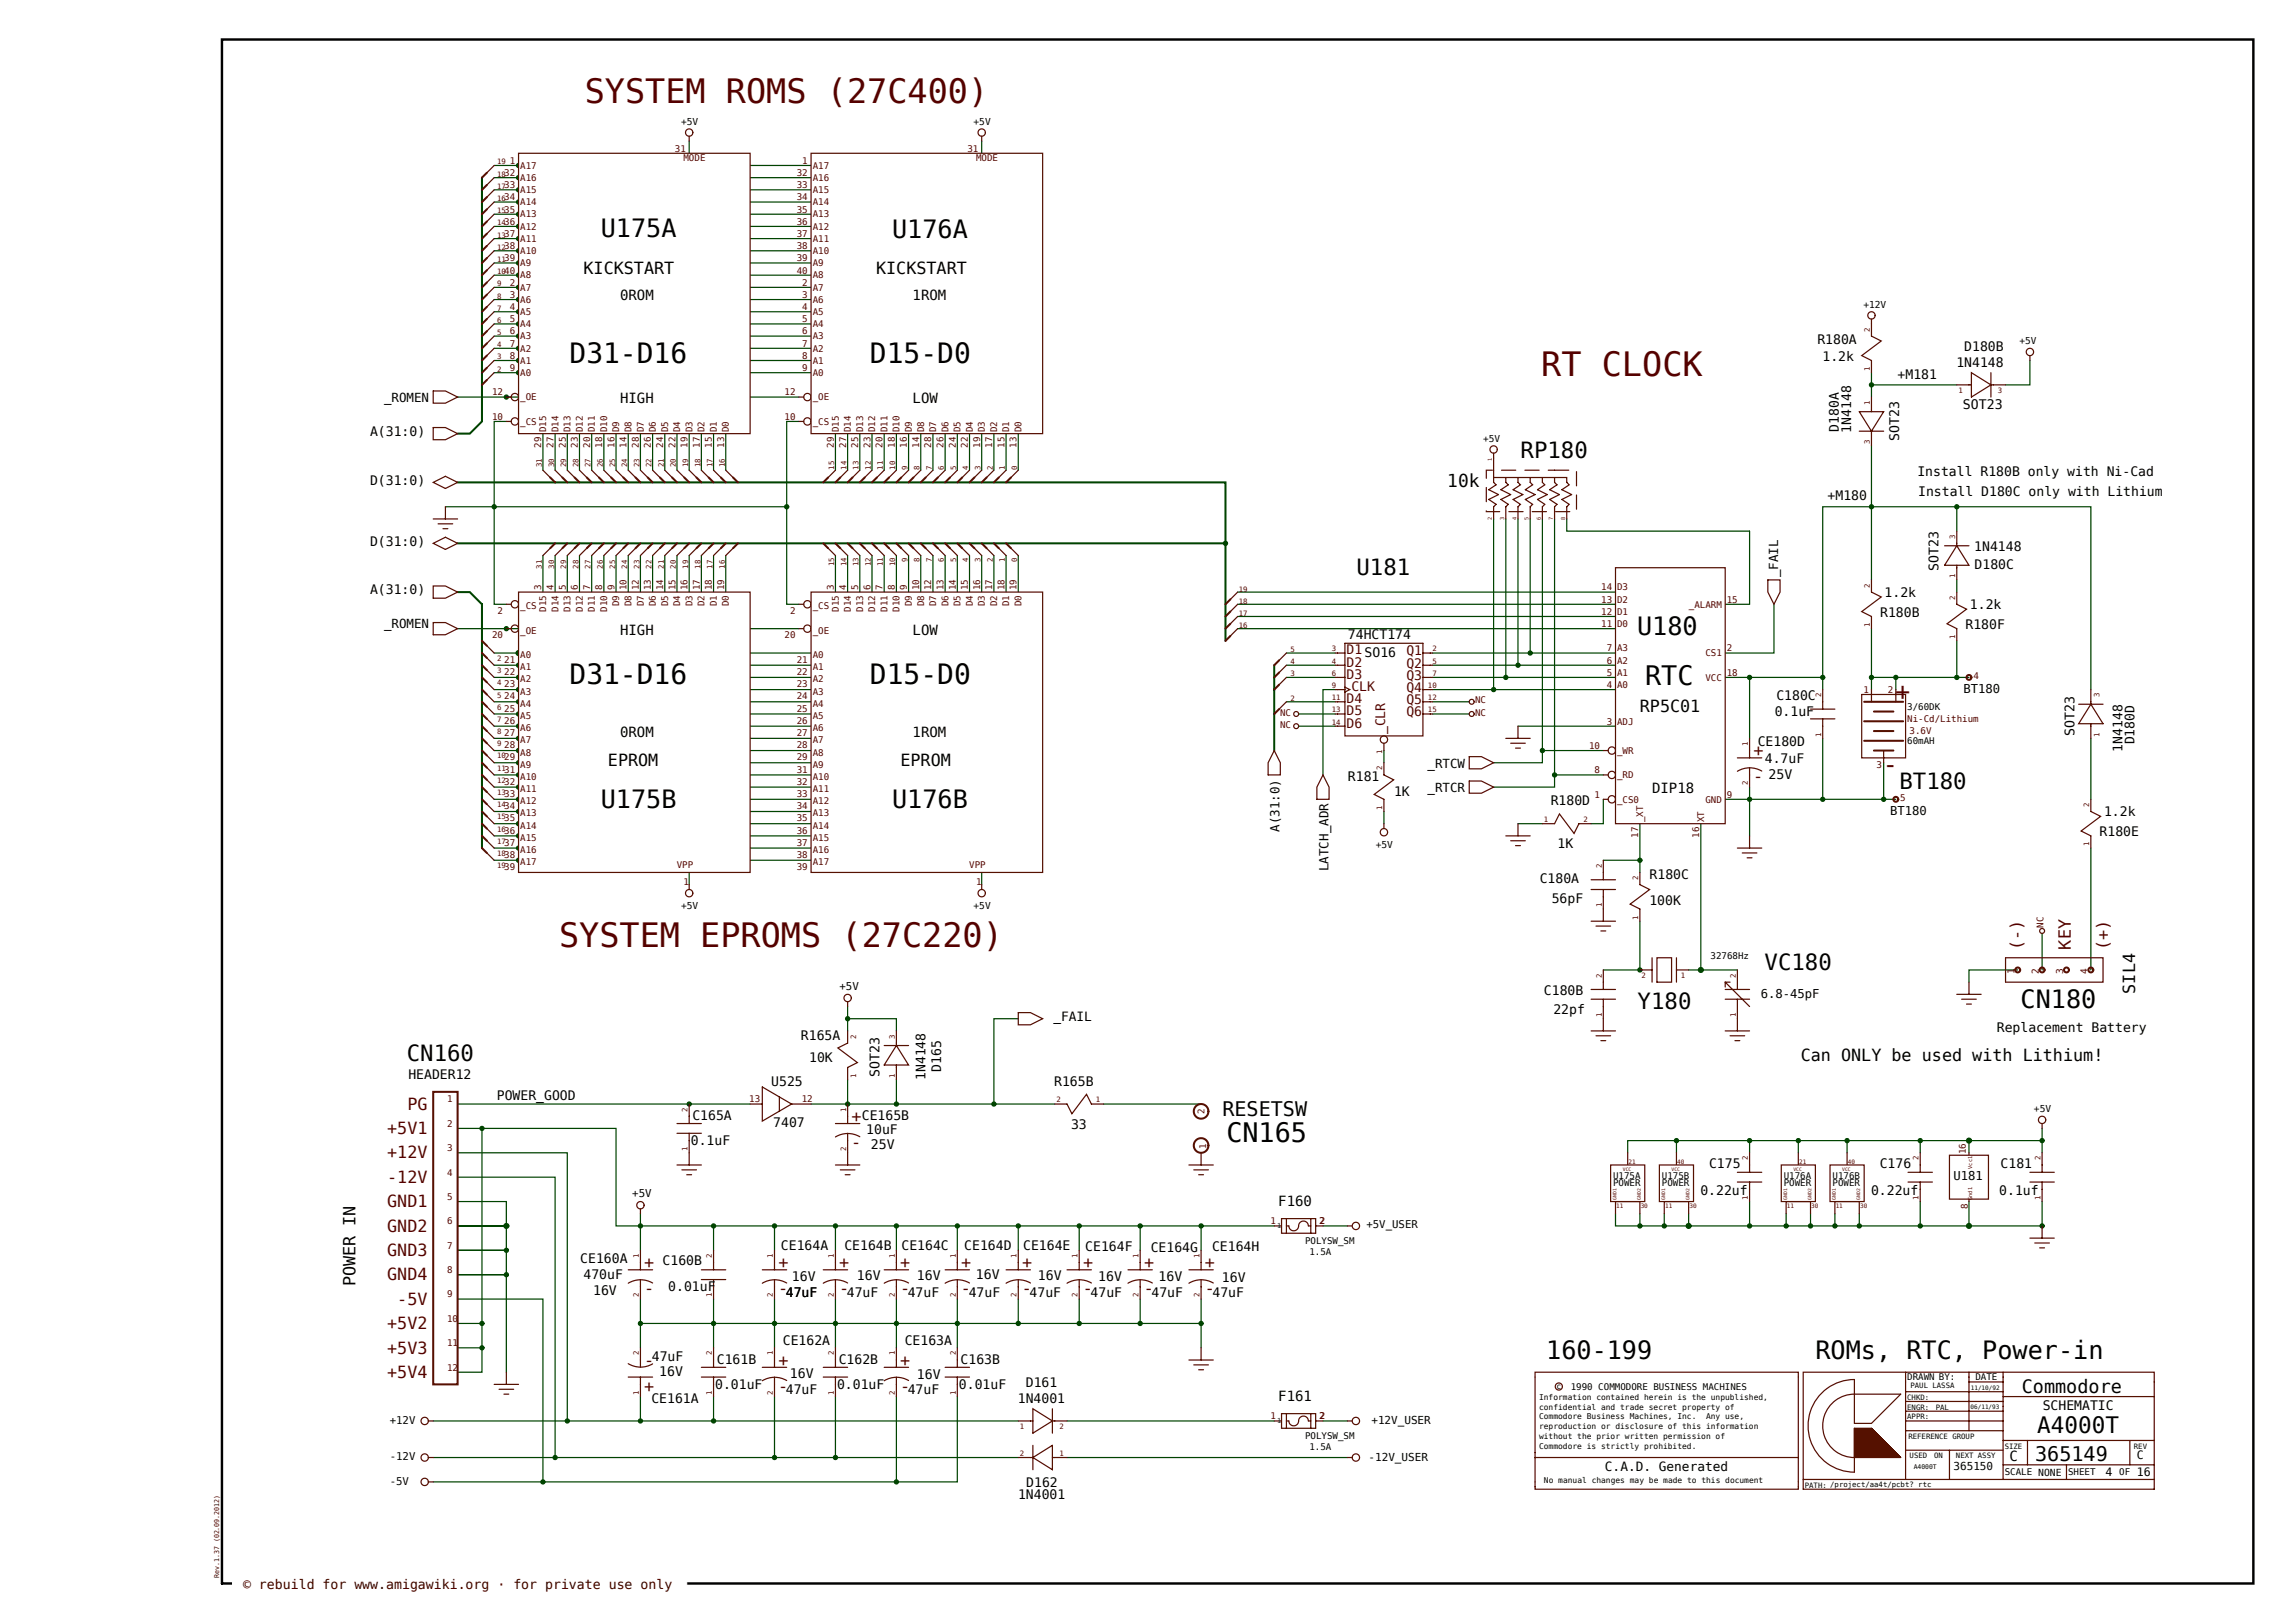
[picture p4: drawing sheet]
<svg xmlns="http://www.w3.org/2000/svg" width="420mm" height="297mm" viewBox="0 0 420 297" stroke-linecap="round" stroke-linejoin="round" font-family="sans-serif">
<defs><g id="words">
<g font-size="6.1" fill="#500">
<text x="107" y="18.9">SYSTEM ROMS (27C400)</text>
<text x="282.1" y="68.8">RT CLOCK</text>
<text x="102.3" y="173.2">SYSTEM EPROMS (27C220)</text>
</g>
<g font-size="5.1">
<text x="104.2" y="66.5">D31-D16</text>
<text x="159.2" y="66.5">D15-D0</text>
<text x="104.2" y="125.2">D31-D16</text>
<text x="159.2" y="125.2">D15-D0</text>
</g>
<g font-size="4.9">
<text x="301.1" y="125.4">RTC</text>
<text x="224.4" y="208.9">CN165</text>
</g>
<g font-size="4.6">
<text x="110" y="43.4">U175A</text>
<text x="163.3" y="43.5">U176A</text>
<text x="299.6" y="116.2">U180</text>
<text x="110" y="147.9">U175B</text>
<text x="163.3" y="147.8">U176B</text>
<text x="369.8" y="184.4">CN180</text>
<text x="283" y="248.7">160-199</text>
<text x="332.2" y="248.8">ROMs, RTC, Power-in</text>
</g>
<g font-size="4.6" fill="#500">
<text x="346.8" y="128.1">+</text>
<text x="344.6" y="141.5">-</text>
</g>
<g font-size="4.1">
<text x="278.3" y="83.8">RP180</text>
<text x="248.2" y="105.2">U181</text>
<text x="347.6" y="144.3">BT180</text>
<text x="322.9" y="177.6">VC180</text>
<text x="299.7" y="184.6">Y180</text>
<text x="74.4" y="194.2">CN160</text>
<text x="372.8" y="262.1">A4000T</text>
</g>
<g font-size="3.7">
<text x="223.7" y="204.2">RESETSW</text>
<text x="372.5" y="267.4">365149</text>
</g>
<text font-size="3.4" x="370" y="254.8">Commodore</text>
<text font-size="3.3" x="264.9" y="89.2">10k</text>
<g font-size="3.1">
<text x="106.8" y="50.1">KICKSTART</text>
<text x="160.3" y="50.1">KICKSTART</text>
<text x="300.1" y="130.2">RP5C01</text>
<text x="111.3" y="140.2">EPROM</text>
<text x="164.8" y="140.2">EPROM</text>
<text x="390.7" y="181.8" transform="rotate(-90 390.7 181.8)">SIL4</text>
<text x="329.6" y="194.2">Can ONLY be used with Lithium!</text>
<text x="65" y="235.4" transform="rotate(-90 65 235.4)">POWER IN</text>
</g>
<g font-size="3.1" fill="#500">
<text x="320.9" y="143.1">-</text>
<text x="320.9" y="138.4">+</text>
<text x="370.1" y="173.8" transform="rotate(-90 370.1 173.8)">(-)</text>
<text x="379" y="173.8" transform="rotate(-90 379 173.8)">KEY</text>
<text x="385.9" y="173.8" transform="rotate(-90 385.9 173.8)">(+)</text>
<text x="74.5" y="203.1">PG</text>
<text x="70.9" y="207.5">+5V1</text>
<text x="155.8" y="205.3">+</text>
<text x="70.9" y="212">+12V</text>
<text x="155.8" y="210.1">-</text>
<text x="70.9" y="216.5">-12V</text>
<text x="70.9" y="220.9">GND1</text>
<text x="70.9" y="225.4">GND2</text>
<text x="70.9" y="229.8">GND3</text>
<text x="117.9" y="232.1">+</text>
<text x="142.4" y="232.1">+</text>
<text x="153.6" y="232.1">+</text>
<text x="164.8" y="232.1">+</text>
<text x="175.9" y="232.1">+</text>
<text x="187.1" y="232.1">+</text>
<text x="198.2" y="232.1">+</text>
<text x="209.4" y="232.1">+</text>
<text x="220.5" y="232.1">+</text>
<text x="70.9" y="234.3">GND4</text>
<text x="72.7" y="238.8">-5V</text>
<text x="117.9" y="236.8">-</text>
<text x="142.4" y="236.8">-</text>
<text x="153.6" y="236.8">-</text>
<text x="164.7" y="236.8">-</text>
<text x="175.9" y="236.8">-</text>
<text x="187" y="236.8">-</text>
<text x="198.2" y="236.8">-</text>
<text x="209.3" y="236.8">-</text>
<text x="220.5" y="236.8">-</text>
<text x="70.9" y="243.2">+5V2</text>
<text x="70.9" y="247.7">+5V3</text>
<text x="117.9" y="250">-</text>
<text x="142.4" y="249.9">+</text>
<text x="164.8" y="249.9">+</text>
<text x="70.9" y="252.1">+5V4</text>
<text x="117.9" y="254.8">+</text>
<text x="142.4" y="254.7">-</text>
<text x="164.7" y="254.7">-</text>
</g>
<g font-size="2.6">
<text x="113.5" y="55">0ROM</text>
<text x="167" y="55">1ROM</text>
<text x="113.5" y="73.7">HIGH</text>
<text x="167" y="73.7">LOW</text>
<text x="113.5" y="116.1">HIGH</text>
<text x="167" y="116.1">LOW</text>
<text x="113.5" y="134.9">0ROM</text>
<text x="167" y="134.9">1ROM</text>
<text x="302.3" y="145.1">DIP18</text>
<text x="233.9" y="220.7">F160</text>
<text x="233.9" y="256.3">F161</text>
<text x="367.8" y="267.3">C</text>
</g>
<g font-size="2.4">
<text x="332.6" y="63">R180A</text>
<text x="359.5" y="64.3">D180B</text>
<text x="333.5" y="66.1">1.2k</text>
<text x="347.3" y="69.3">+M181</text>
<text x="358" y="67.1">1N4148</text>
<text x="359.2" y="74.8">SOT23</text>
<text x="67.7" y="79.8">A(31:0)</text>
<text x="336.5" y="79.1" transform="rotate(-90 336.5 79.1)">D180A</text>
<text x="338.8" y="79.2" transform="rotate(-90 338.8 79.2)">1N4148</text>
<text x="347.5" y="80.7" transform="rotate(-90 347.5 80.7)">SOT23</text>
<text x="67.7" y="88.7">D(31:0)</text>
<text x="350.9" y="87.1">Install R180B only with Ni-Cad</text>
<text x="334.5" y="91.5">+M180</text>
<text x="351" y="90.8">Install D180C only with Lithium</text>
<text x="67.7" y="99.8">D(31:0)</text>
<text x="361.3" y="100.7">1N4148</text>
<text x="354.8" y="104.4" transform="rotate(-90 354.8 104.4)">SOT23</text>
<text x="361.4" y="104.1">D180C</text>
<text x="67.7" y="108.7">A(31:0)</text>
<text x="344.1" y="112.8">R180B</text>
<text x="344.9" y="109.2">1.2k</text>
<text x="360.5" y="111.5">1.2k</text>
<text x="246.7" y="116.9">74HCT174</text>
<text x="359.7" y="115.1">R180F</text>
<text x="324.8" y="131">0.1uF</text>
<text x="325.1" y="128">C180C</text>
<text x="321.7" y="136.5">CE180D</text>
<text x="379.6" y="134.7" transform="rotate(-90 379.6 134.7)">SOT23</text>
<text x="388.4" y="137.5" transform="rotate(-90 388.4 137.5)">1N4148</text>
<text x="390.6" y="136.2" transform="rotate(-90 390.6 136.2)">D180D</text>
<text x="246.7" y="143">R181</text>
<text x="323" y="139.7">4.7uF</text>
<text x="323.6" y="142.6">25V</text>
<text x="255.1" y="145.7">1K</text>
<text x="283.8" y="147.4">R180D</text>
<text x="385.1" y="149.4">1.2k</text>
<text x="285" y="155.2">1K</text>
<text x="384.2" y="153">R180E</text>
<text x="281.8" y="161.6">C180A</text>
<text x="301.9" y="160.8">R180C</text>
<text x="284" y="165.2">56pF</text>
<text x="301.9" y="165.6">100K</text>
<text x="282.6" y="182.1">C180B</text>
<text x="284.3" y="185.5">22pf</text>
<text x="146.6" y="190.2">R165A</text>
<text x="365.4" y="188.9">Replacement Battery</text>
<text x="74.7" y="197.4">HEADER12</text>
<text x="148.1" y="194.3">10K</text>
<text x="161" y="197" transform="rotate(-90 161 197)">SOT23</text>
<text x="169.4" y="197.6" transform="rotate(-90 169.4 197.6)">1N4148</text>
<text x="172.2" y="196.2" transform="rotate(-90 172.2 196.2)">D165</text>
<text x="90.9" y="201.3">POWER_GOOD</text>
<text x="141.1" y="198.8">U525</text>
<text x="192.9" y="198.7">R165B</text>
<text x="126.4" y="209.6">0.1uF</text>
<text x="126.7" y="205">C165A</text>
<text x="141.5" y="206.2">7407</text>
<text x="157.7" y="204.9">CE165B</text>
<text x="158.5" y="207.5">10uF</text>
<text x="196" y="206.5">33</text>
<text x="159.4" y="210.3">25V</text>
<text x="312.8" y="213.7">C175</text>
<text x="344" y="213.7">C176</text>
<text x="366.1" y="213.7">C181</text>
<text x="311.2" y="218.6">0.22uf</text>
<text x="342.4" y="218.6">0.22uf</text>
<text x="365.9" y="218.6">0.1uf</text>
<text x="106.2" y="231">CE160A</text>
<text x="121.3" y="231.5">C160B</text>
<text x="142.9" y="228.8">CE164A</text>
<text x="154.5" y="228.7">CE164B</text>
<text x="165" y="228.7">CE164C</text>
<text x="176.5" y="228.7">CE164D</text>
<text x="187.2" y="228.8">CE164E</text>
<text x="198.6" y="228.9">CE164F</text>
<text x="210.6" y="229">CE164G</text>
<text x="221.8" y="228.9">CE164H</text>
<text x="106.8" y="234.1">470uF</text>
<text x="108.5" y="237">16V</text>
<text x="122.3" y="236.2">0.01uF</text>
<text x="143.8" y="237.3">47uF</text>
<text x="144.9" y="234.4">16V</text>
<text x="155" y="237.3">47uF</text>
<text x="156.8" y="234.2">16V</text>
<text x="166.1" y="237.3">47uF</text>
<text x="167.8" y="234.2">16V</text>
<text x="177.3" y="237.3">47uF</text>
<text x="178.6" y="234.1">16V</text>
<text x="188.4" y="237.3">47uF</text>
<text x="190" y="234.2">16V</text>
<text x="199.6" y="237.3">47uF</text>
<text x="201" y="234.5">16V</text>
<text x="210.7" y="237.3">47uF</text>
<text x="212" y="234.5">16V</text>
<text x="221.9" y="237.3">47uF</text>
<text x="223.6" y="234.6">16V</text>
<text x="119.3" y="249.1">47uF</text>
<text x="120.7" y="251.8">16V</text>
<text x="131.2" y="249.6">C161B</text>
<text x="143.3" y="246.2">CE162A</text>
<text x="153.5" y="249.6">C162B</text>
<text x="165.6" y="246.1">CE163A</text>
<text x="175.8" y="249.6">C163B</text>
<text x="119.2" y="256.7">CE161A</text>
<text x="130.9" y="254.2">0.01uF</text>
<text x="143.8" y="255.1">47uF</text>
<text x="144.6" y="252.1">16V</text>
<text x="153.2" y="254.2">0.01uF</text>
<text x="166.1" y="255.1">47uF</text>
<text x="167.8" y="252.3">16V</text>
<text x="175.5" y="254.2">0.01uF</text>
<text x="186.3" y="256.7">1N4001</text>
<text x="187.7" y="253.9">D161</text>
<text x="373.8" y="258.1">SCHEMATIC</text>
<text x="186.3" y="274.4">1N4001</text>
<text x="187.8" y="272.1">D162</text>
</g>
<g font-size="2.4" fill="#500">
<text x="246.4" y="119.7">D1 SO16</text>
<text x="257.4" y="119.9">Q1</text>
<text x="246.4" y="122">D2</text>
<text x="246.4" y="124.2">D3</text>
<text x="257.4" y="122.2">Q2</text>
<text x="257.4" y="124.4">Q3</text>
<text x="246.4" y="128.7">D4</text>
<text x="246.4" y="130.9">D5</text>
<text x="247.3" y="126.4">CLK</text>
<text x="257.4" y="126.6">Q4</text>
<text x="257.4" y="128.9">Q5</text>
<text x="257.4" y="131.1">Q6</text>
<text x="246.4" y="133.1">D6</text>
<text x="253.5" y="134.4" transform="rotate(-90 253.5 134.4)">_CLR</text>
</g>
<text font-size="2.4" fill="#300" x="44.5" y="290.7">© rebuild for www.amigawiki.org · for private use only</text>
<g font-size="2.3">
<text x="70.3" y="73.6">_ROMEN</text>
<text x="325.4" y="105.7" transform="rotate(-90 325.4 105.7)">_FAIL</text>
<text x="70.3" y="114.9">_ROMEN</text>
<text x="261.3" y="140.6">_RTCW</text>
<text x="261.3" y="145">_RTCR</text>
<text x="234.2" y="152.2" transform="rotate(-90 234.2 152.2)">A(31:0)</text>
<text x="243.1" y="159.4" transform="rotate(-90 243.1 159.4)">LATCH_ADR</text>
<text x="192.8" y="186.8">_FAIL</text>
<text x="293.7" y="269.1">C.A.D. Generated</text>
</g>
<g font-size="2.2">
<text x="359.3" y="126.9">BT180</text>
<text x="345.9" y="149.2">BT180</text>
<text x="322.3" y="182.7">6.8-45pF</text>
<text x="357.5" y="215.9">U181</text>
</g>
<g font-size="2.1">
<text x="391" y="267.1">C</text>
<text x="385.3" y="270.1">4</text>
<text x="391.1" y="270.1">16</text>
</g>
<g font-size="2">
<text x="153.6" y="181.2">+5V</text>
<text x="115.7" y="219.1">+5V</text>
<text x="250.1" y="224.6">+5V_USER</text>
<text x="71.3" y="260.5">+12V</text>
<text x="251" y="260.5">+12V_USER</text>
<text x="71.3" y="267.2">-12V</text>
<text x="250.5" y="267.4">-12V_USER</text>
<text x="357.5" y="269">365150</text>
<text x="71.3" y="271.7">-5V</text>
</g>
<g font-size="1.7">
<text x="124.6" y="22.8">+5V</text>
<text x="178.2" y="22.8">+5V</text>
<text x="341" y="56.3">+12V</text>
<text x="369.6" y="63">+5V</text>
<text x="271.4" y="80.8">+5V</text>
<text x="349" y="129.9">3/60DK</text>
<text x="349" y="136.2">60mAH</text>
<text x="251.8" y="155.3">+5V</text>
<text x="124.6" y="166.4">+5V</text>
<text x="178.2" y="166.4">+5V</text>
<text x="313" y="175.5">32768Hz</text>
<text x="372.2" y="203.5">+5V</text>
<text x="295.2" y="215.7">U175A</text>
<text x="304.1" y="215.7">U175B</text>
<text x="326.4" y="215.7">U176A</text>
<text x="335.4" y="215.7">U176B</text>
<text x="295.2" y="217">POWER</text>
<text x="304.1" y="217">POWER</text>
<text x="326.4" y="217">POWER</text>
<text x="335.4" y="217">POWER</text>
<text x="238.8" y="227.7">POLYSW_SM</text>
<text x="239.6" y="229.7">1.5A</text>
<text x="287.5" y="254.4">1990 COMMODORE BUSINESS MACHINES</text>
<text x="349" y="252.6">DRAWN BY:</text>
<text x="361.5" y="252.6">DATE</text>
<text x="238.8" y="263.4">POLYSW_SM</text>
<text x="239.6" y="265.4">1.5A</text>
<text x="366.9" y="270">SCALE NONE</text>
<text x="378.5" y="270">SHEET</text>
<text x="387.8" y="270">OF</text>
</g>
<g font-size="1.7" fill="#500">
<text x="93.3" y="30">1</text>
<text x="123.5" y="27.8">31</text>
<text x="125.1" y="29.5">MODE</text>
<text x="146.8" y="30">1</text>
<text x="177" y="27.8">31</text>
<text x="178.6" y="29.5">MODE</text>
<text x="92.3" y="32.2">32</text>
<text x="92.3" y="34.4">33</text>
<text x="95.2" y="30.9">A17</text>
<text x="95.2" y="33.1">A16</text>
<text x="95.2" y="35.3">A15</text>
<text x="145.8" y="32.2">32</text>
<text x="145.8" y="34.4">33</text>
<text x="148.7" y="30.9">A17</text>
<text x="148.7" y="33.1">A16</text>
<text x="148.7" y="35.3">A15</text>
<text x="92.3" y="41.1">36</text>
<text x="92.3" y="38.9">35</text>
<text x="92.3" y="36.7">34</text>
<text x="95.2" y="39.8">A13</text>
<text x="95.2" y="37.6">A14</text>
<text x="145.8" y="41.1">36</text>
<text x="145.8" y="38.9">35</text>
<text x="145.8" y="36.7">34</text>
<text x="148.7" y="39.8">A13</text>
<text x="148.7" y="37.6">A14</text>
<text x="92.3" y="47.8">39</text>
<text x="92.3" y="45.6">38</text>
<text x="92.3" y="43.4">37</text>
<text x="95.2" y="46.5">A10</text>
<text x="95.2" y="44.3">A11</text>
<text x="95.2" y="42">A12</text>
<text x="145.8" y="47.8">39</text>
<text x="145.8" y="45.6">38</text>
<text x="145.8" y="43.4">37</text>
<text x="148.7" y="46.5">A10</text>
<text x="148.7" y="44.3">A11</text>
<text x="148.7" y="42">A12</text>
<text x="92.3" y="50.1">40</text>
<text x="93.3" y="52.3">2</text>
<text x="95.2" y="50.9">A8</text>
<text x="95.2" y="48.7">A9</text>
<text x="95.2" y="53.2">A7</text>
<text x="145.8" y="50.1">40</text>
<text x="146.8" y="52.3">2</text>
<text x="148.7" y="50.9">A8</text>
<text x="148.7" y="48.7">A9</text>
<text x="148.7" y="53.2">A7</text>
<text x="93.3" y="54.5">3</text>
<text x="93.3" y="56.7">4</text>
<text x="93.3" y="59">5</text>
<text x="95.2" y="55.4">A6</text>
<text x="95.2" y="57.6">A5</text>
<text x="95.2" y="59.9">A4</text>
<text x="146.8" y="54.5">3</text>
<text x="146.8" y="56.7">4</text>
<text x="146.8" y="59">5</text>
<text x="148.7" y="55.4">A6</text>
<text x="148.7" y="57.6">A5</text>
<text x="148.7" y="59.9">A4</text>
<text x="93.3" y="61.2">6</text>
<text x="93.3" y="63.4">7</text>
<text x="93.3" y="65.7">8</text>
<text x="95.2" y="62.1">A3</text>
<text x="95.2" y="64.3">A2</text>
<text x="146.8" y="61.2">6</text>
<text x="146.8" y="63.4">7</text>
<text x="146.8" y="65.7">8</text>
<text x="148.7" y="62.1">A3</text>
<text x="148.7" y="64.3">A2</text>
<text x="93.3" y="67.9">9</text>
<text x="95.2" y="66.6">A1</text>
<text x="95.2" y="68.8">A0</text>
<text x="146.8" y="67.9">9</text>
<text x="148.7" y="66.6">A1</text>
<text x="148.7" y="68.8">A0</text>
<text x="90.1" y="72.4">12</text>
<text x="90.1" y="76.8">10</text>
<text x="95.2" y="73.3">_OE</text>
<text x="95.2" y="77.7">_CS</text>
<text x="143.6" y="72.4">12</text>
<text x="143.6" y="76.8">10</text>
<text x="148.7" y="73.3">_OE</text>
<text x="148.7" y="77.7">_CS</text>
<text x="99.1" y="82" transform="rotate(-90 99.1 82)">29</text>
<text x="100" y="79.1" transform="rotate(-90 100 79.1)">D15</text>
<text x="101.3" y="82" transform="rotate(-90 101.3 82)">27</text>
<text x="102.2" y="79.1" transform="rotate(-90 102.2 79.1)">D14</text>
<text x="103.5" y="82" transform="rotate(-90 103.5 82)">25</text>
<text x="104.4" y="79.1" transform="rotate(-90 104.4 79.1)">D13</text>
<text x="105.8" y="82" transform="rotate(-90 105.8 82)">23</text>
<text x="106.6" y="79.1" transform="rotate(-90 106.6 79.1)">D12</text>
<text x="108" y="82" transform="rotate(-90 108 82)">20</text>
<text x="108.9" y="79.1" transform="rotate(-90 108.9 79.1)">D11</text>
<text x="110.2" y="82" transform="rotate(-90 110.2 82)">18</text>
<text x="111.1" y="79.1" transform="rotate(-90 111.1 79.1)">D10</text>
<text x="112.4" y="82" transform="rotate(-90 112.4 82)">16</text>
<text x="113.3" y="79.1" transform="rotate(-90 113.3 79.1)">D9</text>
<text x="114.7" y="82" transform="rotate(-90 114.7 82)">14</text>
<text x="115.6" y="79.1" transform="rotate(-90 115.6 79.1)">D8</text>
<text x="116.9" y="82" transform="rotate(-90 116.9 82)">28</text>
<text x="117.8" y="79.1" transform="rotate(-90 117.8 79.1)">D7</text>
<text x="119.1" y="82" transform="rotate(-90 119.1 82)">26</text>
<text x="120" y="79.1" transform="rotate(-90 120 79.1)">D6</text>
<text x="121.4" y="82" transform="rotate(-90 121.4 82)">24</text>
<text x="122.3" y="79.1" transform="rotate(-90 122.3 79.1)">D5</text>
<text x="123.6" y="82" transform="rotate(-90 123.6 82)">22</text>
<text x="124.5" y="79.1" transform="rotate(-90 124.5 79.1)">D4</text>
<text x="125.8" y="82" transform="rotate(-90 125.8 82)">19</text>
<text x="126.7" y="79.1" transform="rotate(-90 126.7 79.1)">D3</text>
<text x="128.1" y="82" transform="rotate(-90 128.1 82)">17</text>
<text x="128.9" y="79.1" transform="rotate(-90 128.9 79.1)">D2</text>
<text x="130.3" y="82" transform="rotate(-90 130.3 82)">15</text>
<text x="131.2" y="79.1" transform="rotate(-90 131.2 79.1)">D1</text>
<text x="132.5" y="82" transform="rotate(-90 132.5 82)">13</text>
<text x="133.4" y="79.1" transform="rotate(-90 133.4 79.1)">D0</text>
<text x="152.6" y="82" transform="rotate(-90 152.6 82)">29</text>
<text x="153.5" y="79.1" transform="rotate(-90 153.5 79.1)">D15</text>
<text x="154.8" y="82" transform="rotate(-90 154.8 82)">27</text>
<text x="155.7" y="79.1" transform="rotate(-90 155.7 79.1)">D14</text>
<text x="157.1" y="82" transform="rotate(-90 157.1 82)">25</text>
<text x="157.9" y="79.1" transform="rotate(-90 157.9 79.1)">D13</text>
<text x="159.3" y="82" transform="rotate(-90 159.3 82)">23</text>
<text x="160.2" y="79.1" transform="rotate(-90 160.2 79.1)">D12</text>
<text x="161.5" y="82" transform="rotate(-90 161.5 82)">20</text>
<text x="162.4" y="79.1" transform="rotate(-90 162.4 79.1)">D11</text>
<text x="163.7" y="82" transform="rotate(-90 163.7 82)">18</text>
<text x="164.6" y="79.1" transform="rotate(-90 164.6 79.1)">D10</text>
<text x="166" y="82" transform="rotate(-90 166 82)">16</text>
<text x="166.9" y="79.1" transform="rotate(-90 166.9 79.1)">D9</text>
<text x="168.2" y="82" transform="rotate(-90 168.2 82)">14</text>
<text x="169.1" y="79.1" transform="rotate(-90 169.1 79.1)">D8</text>
<text x="170.4" y="82" transform="rotate(-90 170.4 82)">28</text>
<text x="171.3" y="79.1" transform="rotate(-90 171.3 79.1)">D7</text>
<text x="172.7" y="82" transform="rotate(-90 172.7 82)">26</text>
<text x="173.6" y="79.1" transform="rotate(-90 173.6 79.1)">D6</text>
<text x="174.9" y="82" transform="rotate(-90 174.9 82)">24</text>
<text x="175.8" y="79.1" transform="rotate(-90 175.8 79.1)">D5</text>
<text x="177.1" y="82" transform="rotate(-90 177.1 82)">22</text>
<text x="178" y="79.1" transform="rotate(-90 178 79.1)">D4</text>
<text x="179.4" y="82" transform="rotate(-90 179.4 82)">19</text>
<text x="180.3" y="79.1" transform="rotate(-90 180.3 79.1)">D3</text>
<text x="181.6" y="82" transform="rotate(-90 181.6 82)">17</text>
<text x="182.5" y="79.1" transform="rotate(-90 182.5 79.1)">D2</text>
<text x="183.8" y="82" transform="rotate(-90 183.8 82)">15</text>
<text x="184.7" y="79.1" transform="rotate(-90 184.7 79.1)">D1</text>
<text x="186.1" y="82" transform="rotate(-90 186.1 82)">13</text>
<text x="186.9" y="79.1" transform="rotate(-90 186.9 79.1)">D0</text>
<text x="91.1" y="112.4">2</text>
<text x="95.2" y="111.5">_CS</text>
<text x="99.1" y="108.1" transform="rotate(-90 99.1 108.1)">3</text>
<text x="100" y="112" transform="rotate(-90 100 112)">D15</text>
<text x="101.3" y="108.1" transform="rotate(-90 101.3 108.1)">4</text>
<text x="102.2" y="112" transform="rotate(-90 102.2 112)">D14</text>
<text x="103.5" y="108.1" transform="rotate(-90 103.5 108.1)">5</text>
<text x="104.4" y="112" transform="rotate(-90 104.4 112)">D13</text>
<text x="105.8" y="108.1" transform="rotate(-90 105.8 108.1)">6</text>
<text x="106.6" y="112" transform="rotate(-90 106.6 112)">D12</text>
<text x="108" y="108.1" transform="rotate(-90 108 108.1)">7</text>
<text x="108.9" y="112" transform="rotate(-90 108.9 112)">D11</text>
<text x="110.2" y="108.1" transform="rotate(-90 110.2 108.1)">8</text>
<text x="111.1" y="112" transform="rotate(-90 111.1 112)">D10</text>
<text x="112.4" y="108.1" transform="rotate(-90 112.4 108.1)">9</text>
<text x="113.3" y="111" transform="rotate(-90 113.3 111)">D9</text>
<text x="114.7" y="108.1" transform="rotate(-90 114.7 108.1)">10</text>
<text x="115.6" y="111" transform="rotate(-90 115.6 111)">D8</text>
<text x="116.9" y="108.1" transform="rotate(-90 116.9 108.1)">12</text>
<text x="117.8" y="111" transform="rotate(-90 117.8 111)">D7</text>
<text x="119.1" y="108.1" transform="rotate(-90 119.1 108.1)">13</text>
<text x="120" y="111" transform="rotate(-90 120 111)">D6</text>
<text x="121.4" y="108.1" transform="rotate(-90 121.4 108.1)">14</text>
<text x="122.3" y="111" transform="rotate(-90 122.3 111)">D5</text>
<text x="123.6" y="108.1" transform="rotate(-90 123.6 108.1)">15</text>
<text x="124.5" y="111" transform="rotate(-90 124.5 111)">D4</text>
<text x="125.8" y="108.1" transform="rotate(-90 125.8 108.1)">16</text>
<text x="126.7" y="111" transform="rotate(-90 126.7 111)">D3</text>
<text x="128.1" y="108.1" transform="rotate(-90 128.1 108.1)">17</text>
<text x="128.9" y="111" transform="rotate(-90 128.9 111)">D2</text>
<text x="130.3" y="108.1" transform="rotate(-90 130.3 108.1)">18</text>
<text x="131.2" y="111" transform="rotate(-90 131.2 111)">D1</text>
<text x="132.5" y="108.1" transform="rotate(-90 132.5 108.1)">19</text>
<text x="133.4" y="111" transform="rotate(-90 133.4 111)">D0</text>
<text x="144.6" y="112.4">2</text>
<text x="148.7" y="111.5">_CS</text>
<text x="152.6" y="108.1" transform="rotate(-90 152.6 108.1)">3</text>
<text x="153.5" y="112" transform="rotate(-90 153.5 112)">D15</text>
<text x="154.8" y="108.1" transform="rotate(-90 154.8 108.1)">4</text>
<text x="155.7" y="112" transform="rotate(-90 155.7 112)">D14</text>
<text x="157.1" y="108.1" transform="rotate(-90 157.1 108.1)">5</text>
<text x="157.9" y="112" transform="rotate(-90 157.9 112)">D13</text>
<text x="159.3" y="108.1" transform="rotate(-90 159.3 108.1)">6</text>
<text x="160.2" y="112" transform="rotate(-90 160.2 112)">D12</text>
<text x="161.5" y="108.1" transform="rotate(-90 161.5 108.1)">7</text>
<text x="162.4" y="112" transform="rotate(-90 162.4 112)">D11</text>
<text x="163.7" y="108.1" transform="rotate(-90 163.7 108.1)">8</text>
<text x="164.6" y="112" transform="rotate(-90 164.6 112)">D10</text>
<text x="166" y="108.1" transform="rotate(-90 166 108.1)">9</text>
<text x="166.9" y="111" transform="rotate(-90 166.9 111)">D9</text>
<text x="168.2" y="108.1" transform="rotate(-90 168.2 108.1)">10</text>
<text x="169.1" y="111" transform="rotate(-90 169.1 111)">D8</text>
<text x="170.4" y="108.1" transform="rotate(-90 170.4 108.1)">12</text>
<text x="171.3" y="111" transform="rotate(-90 171.3 111)">D7</text>
<text x="172.7" y="108.1" transform="rotate(-90 172.7 108.1)">13</text>
<text x="173.6" y="111" transform="rotate(-90 173.6 111)">D6</text>
<text x="174.9" y="108.1" transform="rotate(-90 174.9 108.1)">14</text>
<text x="175.8" y="111" transform="rotate(-90 175.8 111)">D5</text>
<text x="177.1" y="108.1" transform="rotate(-90 177.1 108.1)">15</text>
<text x="178" y="111" transform="rotate(-90 178 111)">D4</text>
<text x="179.4" y="108.1" transform="rotate(-90 179.4 108.1)">16</text>
<text x="180.3" y="111" transform="rotate(-90 180.3 111)">D3</text>
<text x="181.6" y="108.1" transform="rotate(-90 181.6 108.1)">17</text>
<text x="182.5" y="111" transform="rotate(-90 182.5 111)">D2</text>
<text x="183.8" y="108.1" transform="rotate(-90 183.8 108.1)">18</text>
<text x="184.7" y="111" transform="rotate(-90 184.7 111)">D1</text>
<text x="186.1" y="108.1" transform="rotate(-90 186.1 108.1)">19</text>
<text x="186.9" y="111" transform="rotate(-90 186.9 111)">D0</text>
<text x="293" y="112.5">12</text>
<text x="293" y="110.3">13</text>
<text x="293" y="108.1">14</text>
<text x="295.9" y="112.5">D1</text>
<text x="295.9" y="110.3">D2</text>
<text x="295.9" y="108.1">D3</text>
<text x="309.1" y="111.2">_ALARM</text>
<text x="316" y="110.3">15</text>
<text x="90.1" y="116.8">20</text>
<text x="95.2" y="115.9">_OE</text>
<text x="143.6" y="116.8">20</text>
<text x="148.7" y="115.9">_OE</text>
<text x="293" y="114.7">11</text>
<text x="294" y="119.2">7</text>
<text x="295.9" y="119.2">A3</text>
<text x="295.9" y="114.7">D0</text>
<text x="316" y="119.2">2</text>
<text x="92.3" y="125.8">23</text>
<text x="92.3" y="123.5">22</text>
<text x="92.3" y="121.3">21</text>
<text x="95.2" y="124.9">A2</text>
<text x="95.2" y="122.6">A1</text>
<text x="95.2" y="120.4">A0</text>
<text x="145.8" y="125.8">23</text>
<text x="145.8" y="123.5">22</text>
<text x="145.8" y="121.3">21</text>
<text x="148.7" y="124.9">A2</text>
<text x="148.7" y="122.6">A1</text>
<text x="148.7" y="120.4">A0</text>
<text x="294" y="121.4">6</text>
<text x="294" y="123.7">5</text>
<text x="294" y="125.9">4</text>
<text x="295.9" y="121.4">A2</text>
<text x="295.9" y="123.7">A1</text>
<text x="295.9" y="125.9">A0</text>
<text x="312.1" y="124.6">VCC</text>
<text x="312.1" y="120.1">CS1</text>
<text x="316" y="123.7">18</text>
<text x="361.1" y="124.3">4</text>
<text x="92.3" y="130.2">25</text>
<text x="92.3" y="128">24</text>
<text x="95.2" y="131.6">A5</text>
<text x="95.2" y="129.3">A4</text>
<text x="95.2" y="127.1">A3</text>
<text x="145.8" y="130.2">25</text>
<text x="145.8" y="128">24</text>
<text x="148.7" y="131.6">A5</text>
<text x="148.7" y="129.3">A4</text>
<text x="148.7" y="127.1">A3</text>
<text x="234.3" y="130.9">NC</text>
<text x="270" y="128.7">NC</text>
<text x="270" y="130.9">NC</text>
<text x="341" y="126.8">1</text>
<text x="345.5" y="126.8">2</text>
<text x="92.3" y="136.9">28</text>
<text x="92.3" y="134.7">27</text>
<text x="92.3" y="132.5">26</text>
<text x="95.2" y="136">A7</text>
<text x="95.2" y="133.8">A6</text>
<text x="145.8" y="136.9">28</text>
<text x="145.8" y="134.7">27</text>
<text x="145.8" y="132.5">26</text>
<text x="148.7" y="136">A7</text>
<text x="148.7" y="133.8">A6</text>
<text x="234.3" y="133.2">NC</text>
<text x="290.8" y="137">10</text>
<text x="294" y="132.6">3</text>
<text x="295.9" y="132.6">ADJ</text>
<text x="295.9" y="137.9">_WR</text>
<text x="349" y="132.1">Ni-Cd/Lithium</text>
<text x="349.5" y="134.4">3.6V</text>
<text x="92.3" y="139.1">29</text>
<text x="92.3" y="141.4">31</text>
<text x="92.3" y="143.6">32</text>
<text x="95.2" y="138.3">A8</text>
<text x="95.2" y="140.5">A9</text>
<text x="95.2" y="142.7">A10</text>
<text x="145.8" y="139.1">29</text>
<text x="145.8" y="141.4">31</text>
<text x="145.8" y="143.6">32</text>
<text x="148.7" y="138.3">A8</text>
<text x="148.7" y="140.5">A9</text>
<text x="148.7" y="142.7">A10</text>
<text x="291.8" y="141.5">8</text>
<text x="295.9" y="142.4">_RD</text>
<text x="343.4" y="140.5">3</text>
<text x="92.3" y="145.8">33</text>
<text x="92.3" y="148.1">34</text>
<text x="95.2" y="144.9">A11</text>
<text x="95.2" y="147.2">A12</text>
<text x="95.2" y="149.4">A13</text>
<text x="145.8" y="145.8">33</text>
<text x="145.8" y="148.1">34</text>
<text x="148.7" y="144.9">A11</text>
<text x="148.7" y="147.2">A12</text>
<text x="148.7" y="149.4">A13</text>
<text x="291.8" y="146">1</text>
<text x="295.9" y="146.9">_CS0</text>
<text x="312.1" y="146.9">GND</text>
<text x="316" y="146">9</text>
<text x="347.8" y="146.6">5</text>
<text x="92.3" y="150.3">35</text>
<text x="92.3" y="152.5">36</text>
<text x="92.3" y="154.8">37</text>
<text x="95.2" y="151.6">A14</text>
<text x="95.2" y="153.9">A15</text>
<text x="145.8" y="150.3">35</text>
<text x="145.8" y="152.5">36</text>
<text x="145.8" y="154.8">37</text>
<text x="148.7" y="151.6">A14</text>
<text x="148.7" y="153.9">A15</text>
<text x="299.8" y="153.3" transform="rotate(-90 299.8 153.3)">17</text>
<text x="300.7" y="150.4" transform="rotate(-90 300.7 150.4)">_XT</text>
<text x="311" y="153.3" transform="rotate(-90 311 153.3)">16</text>
<text x="311.9" y="150.4" transform="rotate(-90 311.9 150.4)">XT</text>
<text x="92.3" y="159.2">39</text>
<text x="92.3" y="157">38</text>
<text x="95.2" y="158.3">A17</text>
<text x="95.2" y="156.1">A16</text>
<text x="123.8" y="158.8">VPP</text>
<text x="125.1" y="161.9">1</text>
<text x="145.8" y="159.2">39</text>
<text x="145.8" y="157">38</text>
<text x="148.7" y="158.3">A17</text>
<text x="148.7" y="156.1">A16</text>
<text x="177.4" y="158.8">VPP</text>
<text x="178.6" y="161.9">1</text>
<text x="374" y="169.7" transform="rotate(-90 374 169.7)">NC</text>
<text x="368.7" y="178.2" transform="rotate(-90 368.7 178.2)">1</text>
<text x="373.1" y="178.2" transform="rotate(-90 373.1 178.2)">2</text>
<text x="377.6" y="178.2" transform="rotate(-90 377.6 178.2)">3</text>
<text x="382" y="178.2" transform="rotate(-90 382 178.2)">4</text>
<text x="81.8" y="201.7">1</text>
<text x="137.1" y="201.7">13</text>
<text x="146.7" y="201.7">12</text>
<text x="220.5" y="203.9" transform="rotate(-90 220.5 203.9)">2</text>
<text x="81.8" y="206.2">2</text>
<text x="81.8" y="215.1">4</text>
<text x="81.8" y="210.7">3</text>
<text x="220.7" y="210.2" transform="rotate(-90 220.7 210.2)">1</text>
<text x="359.7" y="211.2" transform="rotate(-90 359.7 211.2)">16</text>
<text x="81.8" y="219.6">5</text>
<text x="360.1" y="221.2" transform="rotate(-90 360.1 221.2)">8</text>
<text x="81.8" y="224">6</text>
<text x="232.5" y="224">1</text>
<text x="241.4" y="224">2</text>
<text x="81.8" y="228.5">7</text>
<text x="81.8" y="233">8</text>
<text x="81.8" y="237.4">9</text>
<text x="81.8" y="241.9">10</text>
<text x="81.8" y="250.8">12</text>
<text x="81.8" y="246.3">11</text>
<text x="232.5" y="259.7">1</text>
<text x="241.4" y="259.7">2</text>
</g>
<g font-size="1.4">
<text x="281.7" y="256.2">Information contained herein is the unpublished,</text>
<text x="281.7" y="257.9">confidential and trade secret property of</text>
<text x="284.8" y="254.2">c</text>
<text x="281.7" y="259.7">Commodore Business Machines, Inc.</text>
<text x="281.7" y="261.5">reproduction or disclosure of this information</text>
<text x="281.7" y="263.3">without the prior written permission of</text>
<text x="312.2" y="259.7">Any use,</text>
<text x="281.7" y="265.1">Commodore is strictly prohibited.</text>
<text x="282.6" y="271.3">No manual changes may be made to this document</text>
</g>
<g font-size="1.3" fill="#500">
<text x="91" y="34.6">17</text>
<text x="91" y="32.3">18</text>
<text x="91" y="30.1">19</text>
<text x="91" y="41.2">14</text>
<text x="91" y="39">15</text>
<text x="91" y="36.8">16</text>
<text x="91" y="47.9">11</text>
<text x="91" y="45.7">12</text>
<text x="91" y="43.5">13</text>
<text x="91" y="52.4">9</text>
<text x="91" y="50.2">10</text>
<text x="91" y="59.1">6</text>
<text x="91" y="56.9">7</text>
<text x="91" y="54.6">8</text>
<text x="91" y="65.8">3</text>
<text x="91" y="63.6">4</text>
<text x="91" y="61.3">5</text>
<text x="342.2" y="60.7" transform="rotate(-90 342.2 60.7)">2</text>
<text x="91" y="68">2</text>
<text x="342.2" y="67.9" transform="rotate(-90 342.2 67.9)">1</text>
<text x="358.4" y="72">1</text>
<text x="365.6" y="72">3</text>
<text x="342.2" y="74.1" transform="rotate(-90 342.2 74.1)">1</text>
<text x="342.2" y="81.3" transform="rotate(-90 342.2 81.3)">3</text>
<text x="99.2" y="85.5" transform="rotate(-90 99.2 85.5)">31</text>
<text x="101.4" y="85.5" transform="rotate(-90 101.4 85.5)">30</text>
<text x="103.6" y="85.5" transform="rotate(-90 103.6 85.5)">29</text>
<text x="105.9" y="85.5" transform="rotate(-90 105.9 85.5)">28</text>
<text x="108.1" y="85.5" transform="rotate(-90 108.1 85.5)">27</text>
<text x="110.3" y="85.5" transform="rotate(-90 110.3 85.5)">26</text>
<text x="112.6" y="85.5" transform="rotate(-90 112.6 85.5)">25</text>
<text x="114.8" y="85.5" transform="rotate(-90 114.8 85.5)">24</text>
<text x="117" y="85.5" transform="rotate(-90 117 85.5)">23</text>
<text x="119.2" y="85.5" transform="rotate(-90 119.2 85.5)">22</text>
<text x="121.5" y="85.5" transform="rotate(-90 121.5 85.5)">21</text>
<text x="123.7" y="85.5" transform="rotate(-90 123.7 85.5)">20</text>
<text x="125.9" y="85.5" transform="rotate(-90 125.9 85.5)">19</text>
<text x="128.2" y="85.5" transform="rotate(-90 128.2 85.5)">18</text>
<text x="130.4" y="85.5" transform="rotate(-90 130.4 85.5)">17</text>
<text x="132.6" y="85.5" transform="rotate(-90 132.6 85.5)">16</text>
<text x="152.7" y="86" transform="rotate(-90 152.7 86)">15</text>
<text x="154.9" y="86" transform="rotate(-90 154.9 86)">14</text>
<text x="157.1" y="86" transform="rotate(-90 157.1 86)">13</text>
<text x="159.4" y="86" transform="rotate(-90 159.4 86)">12</text>
<text x="161.6" y="86" transform="rotate(-90 161.6 86)">11</text>
<text x="163.8" y="86" transform="rotate(-90 163.8 86)">10</text>
<text x="166.1" y="86" transform="rotate(-90 166.1 86)">9</text>
<text x="168.3" y="86" transform="rotate(-90 168.3 86)">8</text>
<text x="170.5" y="86" transform="rotate(-90 170.5 86)">7</text>
<text x="172.7" y="86" transform="rotate(-90 172.7 86)">6</text>
<text x="175" y="86" transform="rotate(-90 175 86)">5</text>
<text x="177.2" y="86" transform="rotate(-90 177.2 86)">4</text>
<text x="179.4" y="86" transform="rotate(-90 179.4 86)">3</text>
<text x="181.7" y="86" transform="rotate(-90 181.7 86)">2</text>
<text x="183.9" y="86" transform="rotate(-90 183.9 86)">1</text>
<text x="186.1" y="86" transform="rotate(-90 186.1 86)">0</text>
<text x="357.8" y="98.6" transform="rotate(-90 357.8 98.6)">3</text>
<text x="99.2" y="104.1" transform="rotate(-90 99.2 104.1)">31</text>
<text x="101.4" y="104.1" transform="rotate(-90 101.4 104.1)">30</text>
<text x="103.6" y="104.1" transform="rotate(-90 103.6 104.1)">29</text>
<text x="105.9" y="104.1" transform="rotate(-90 105.9 104.1)">28</text>
<text x="108.1" y="104.1" transform="rotate(-90 108.1 104.1)">27</text>
<text x="110.3" y="104.1" transform="rotate(-90 110.3 104.1)">26</text>
<text x="112.6" y="104.1" transform="rotate(-90 112.6 104.1)">25</text>
<text x="114.8" y="104.1" transform="rotate(-90 114.8 104.1)">24</text>
<text x="117" y="104.1" transform="rotate(-90 117 104.1)">23</text>
<text x="119.2" y="104.1" transform="rotate(-90 119.2 104.1)">22</text>
<text x="121.5" y="104.1" transform="rotate(-90 121.5 104.1)">21</text>
<text x="123.7" y="104.1" transform="rotate(-90 123.7 104.1)">20</text>
<text x="125.9" y="104.1" transform="rotate(-90 125.9 104.1)">19</text>
<text x="128.2" y="104.1" transform="rotate(-90 128.2 104.1)">18</text>
<text x="130.4" y="104.1" transform="rotate(-90 130.4 104.1)">17</text>
<text x="132.6" y="104.1" transform="rotate(-90 132.6 104.1)">16</text>
<text x="152.7" y="103.6" transform="rotate(-90 152.7 103.6)">15</text>
<text x="154.9" y="103.6" transform="rotate(-90 154.9 103.6)">14</text>
<text x="157.1" y="103.6" transform="rotate(-90 157.1 103.6)">13</text>
<text x="159.4" y="103.6" transform="rotate(-90 159.4 103.6)">12</text>
<text x="161.6" y="103.6" transform="rotate(-90 161.6 103.6)">11</text>
<text x="163.8" y="103.6" transform="rotate(-90 163.8 103.6)">10</text>
<text x="166.1" y="102.8" transform="rotate(-90 166.1 102.8)">9</text>
<text x="168.3" y="102.8" transform="rotate(-90 168.3 102.8)">8</text>
<text x="170.5" y="102.8" transform="rotate(-90 170.5 102.8)">7</text>
<text x="172.7" y="102.8" transform="rotate(-90 172.7 102.8)">6</text>
<text x="175" y="102.8" transform="rotate(-90 175 102.8)">5</text>
<text x="177.2" y="102.8" transform="rotate(-90 177.2 102.8)">4</text>
<text x="179.4" y="102.8" transform="rotate(-90 179.4 102.8)">3</text>
<text x="181.7" y="102.8" transform="rotate(-90 181.7 102.8)">2</text>
<text x="183.9" y="102.8" transform="rotate(-90 183.9 102.8)">1</text>
<text x="186.1" y="102.8" transform="rotate(-90 186.1 102.8)">0</text>
<text x="342.2" y="107.5" transform="rotate(-90 342.2 107.5)">2</text>
<text x="357.8" y="105.8" transform="rotate(-90 357.8 105.8)">1</text>
<text x="226.7" y="112.8">17</text>
<text x="226.7" y="110.5">18</text>
<text x="226.7" y="108.3">19</text>
<text x="357.8" y="109.8" transform="rotate(-90 357.8 109.8)">2</text>
<text x="226.7" y="115">16</text>
<text x="236.2" y="119.3">5</text>
<text x="243.7" y="119.2">3</text>
<text x="262.1" y="119.2">2</text>
<text x="342.2" y="114.7" transform="rotate(-90 342.2 114.7)">1</text>
<text x="357.8" y="117" transform="rotate(-90 357.8 117)">1</text>
<text x="91" y="120.9">2</text>
<text x="91" y="123.2">3</text>
<text x="91" y="125.4">4</text>
<text x="236.2" y="123.7">3</text>
<text x="236.2" y="121.5">4</text>
<text x="243.7" y="121.4">4</text>
<text x="243.7" y="123.7">6</text>
<text x="243.7" y="125.9">9</text>
<text x="261.3" y="125.9">10</text>
<text x="262.1" y="121.4">5</text>
<text x="262.1" y="123.7">7</text>
<text x="91" y="127.6">5</text>
<text x="91" y="129.9">6</text>
<text x="236.2" y="128.2">2</text>
<text x="243.7" y="128.1">11</text>
<text x="243.7" y="130.4">13</text>
<text x="261.3" y="128.1">12</text>
<text x="261.3" y="130.4">15</text>
<text x="333.3" y="127.6" transform="rotate(-90 333.3 127.6)">2</text>
<text x="384.2" y="127.6" transform="rotate(-90 384.2 127.6)">3</text>
<text x="91" y="132.1">7</text>
<text x="91" y="134.3">8</text>
<text x="91" y="136.6">9</text>
<text x="243.7" y="132.6">14</text>
<text x="253" y="137.9" transform="rotate(-90 253 137.9)">1</text>
<text x="319.9" y="136.5" transform="rotate(-90 319.9 136.5)">1</text>
<text x="333.3" y="134.8" transform="rotate(-90 333.3 134.8)">1</text>
<text x="384.2" y="134.8" transform="rotate(-90 384.2 134.8)">1</text>
<text x="91" y="138.8">10</text>
<text x="91" y="141">11</text>
<text x="91" y="143.3">12</text>
<text x="253" y="141" transform="rotate(-90 253 141)">2</text>
<text x="319.9" y="143.7" transform="rotate(-90 319.9 143.7)">2</text>
<text x="91" y="145.5">13</text>
<text x="91" y="147.7">14</text>
<text x="91" y="149.9">15</text>
<text x="253" y="148.2" transform="rotate(-90 253 148.2)">1</text>
<text x="382.3" y="147.7" transform="rotate(-90 382.3 147.7)">2</text>
<text x="91" y="152.2">16</text>
<text x="91" y="154.4">17</text>
<text x="282.6" y="150.4">1</text>
<text x="289.8" y="150.4">2</text>
<text x="382.3" y="154.9" transform="rotate(-90 382.3 154.9)">1</text>
<text x="91" y="156.6">18</text>
<text x="91" y="158.9">19</text>
<text x="293.1" y="158.8" transform="rotate(-90 293.1 158.8)">2</text>
<text x="299.8" y="161.1" transform="rotate(-90 299.8 161.1)">2</text>
<text x="293.1" y="166" transform="rotate(-90 293.1 166)">1</text>
<text x="299.8" y="168.3" transform="rotate(-90 299.8 168.3)">1</text>
<text x="293.1" y="178.9" transform="rotate(-90 293.1 178.9)">2</text>
<text x="300.4" y="179.1">2</text>
<text x="307.6" y="179.1">1</text>
<text x="317.7" y="179" transform="rotate(-90 317.7 179)">2</text>
<text x="156.7" y="190.1" transform="rotate(-90 156.7 190.1)">2</text>
<text x="163.7" y="190.1" transform="rotate(-90 163.7 190.1)">3</text>
<text x="293.1" y="186.1" transform="rotate(-90 293.1 186.1)">1</text>
<text x="317.7" y="186.1" transform="rotate(-90 317.7 186.1)">1</text>
<text x="156.7" y="197.3" transform="rotate(-90 156.7 197.3)">1</text>
<text x="163.7" y="197.3" transform="rotate(-90 163.7 197.3)">1</text>
<text x="125.8" y="203.4" transform="rotate(-90 125.8 203.4)">2</text>
<text x="154.8" y="203.4" transform="rotate(-90 154.8 203.4)">1</text>
<text x="193.3" y="201.7">2</text>
<text x="200.6" y="201.7">1</text>
<text x="125.8" y="210.7" transform="rotate(-90 125.8 210.7)">1</text>
<text x="154.8" y="210.7" transform="rotate(-90 154.8 210.7)">2</text>
<text x="319.9" y="212.4" transform="rotate(-90 319.9 212.4)">2</text>
<text x="351.1" y="212.4" transform="rotate(-90 351.1 212.4)">2</text>
<text x="373.4" y="212.4" transform="rotate(-90 373.4 212.4)">2</text>
<text x="319.9" y="219.6" transform="rotate(-90 319.9 219.6)">1</text>
<text x="351.1" y="219.6" transform="rotate(-90 351.1 219.6)">1</text>
<text x="373.4" y="219.6" transform="rotate(-90 373.4 219.6)">1</text>
<text x="116.9" y="230.2" transform="rotate(-90 116.9 230.2)">1</text>
<text x="130.3" y="230.2" transform="rotate(-90 130.3 230.2)">2</text>
<text x="141.4" y="230.2" transform="rotate(-90 141.4 230.2)">1</text>
<text x="152.6" y="230.2" transform="rotate(-90 152.6 230.2)">1</text>
<text x="163.7" y="230.2" transform="rotate(-90 163.7 230.2)">1</text>
<text x="174.9" y="230.2" transform="rotate(-90 174.9 230.2)">1</text>
<text x="186.1" y="230.2" transform="rotate(-90 186.1 230.2)">1</text>
<text x="197.2" y="230.2" transform="rotate(-90 197.2 230.2)">1</text>
<text x="208.4" y="230.2" transform="rotate(-90 208.4 230.2)">1</text>
<text x="219.5" y="230.2" transform="rotate(-90 219.5 230.2)">1</text>
<text x="116.9" y="237.4" transform="rotate(-90 116.9 237.4)">2</text>
<text x="130.3" y="237.4" transform="rotate(-90 130.3 237.4)">1</text>
<text x="141.4" y="237.4" transform="rotate(-90 141.4 237.4)">2</text>
<text x="152.6" y="237.4" transform="rotate(-90 152.6 237.4)">2</text>
<text x="163.7" y="237.4" transform="rotate(-90 163.7 237.4)">2</text>
<text x="174.9" y="237.4" transform="rotate(-90 174.9 237.4)">2</text>
<text x="186.1" y="237.4" transform="rotate(-90 186.1 237.4)">2</text>
<text x="197.2" y="237.4" transform="rotate(-90 197.2 237.4)">2</text>
<text x="208.4" y="237.4" transform="rotate(-90 208.4 237.4)">2</text>
<text x="219.5" y="237.4" transform="rotate(-90 219.5 237.4)">2</text>
<text x="116.9" y="248" transform="rotate(-90 116.9 248)">2</text>
<text x="130.3" y="248" transform="rotate(-90 130.3 248)">2</text>
<text x="141.4" y="248" transform="rotate(-90 141.4 248)">1</text>
<text x="152.6" y="248" transform="rotate(-90 152.6 248)">2</text>
<text x="163.7" y="248" transform="rotate(-90 163.7 248)">1</text>
<text x="174.9" y="248" transform="rotate(-90 174.9 248)">2</text>
<text x="116.9" y="255.3" transform="rotate(-90 116.9 255.3)">1</text>
<text x="130.3" y="255.3" transform="rotate(-90 130.3 255.3)">1</text>
<text x="141.4" y="255.3" transform="rotate(-90 141.4 255.3)">2</text>
<text x="152.6" y="255.3" transform="rotate(-90 152.6 255.3)">1</text>
<text x="163.7" y="255.3" transform="rotate(-90 163.7 255.3)">2</text>
<text x="174.9" y="255.3" transform="rotate(-90 174.9 255.3)">1</text>
<text x="186.6" y="261.6">1</text>
<text x="193.9" y="261.6">2</text>
<text x="186.6" y="266.4">2</text>
<text x="193.9" y="266.4">1</text>
</g>
<g font-size="1.3" fill="#005">
<text x="233.7" y="224.7">1</text>
<text x="233.7" y="260.4">1</text>
</g>
<g font-size="1.3">
<text x="349" y="257.9">ENGR:</text>
<text x="349" y="256.2">CHKD:</text>
<text x="349.6" y="254">PAUL LASSA</text>
<text x="354.3" y="258">PAL</text>
<text x="349" y="259.7">APPR:</text>
<text x="349.3" y="263.3">REFERENCE GROUP</text>
<text x="349.5" y="266.9">USED</text>
<text x="353.9" y="266.9">ON</text>
<text x="358" y="266.9">NEXT ASSY</text>
<text x="366.9" y="265.1">SIZE</text>
<text x="390.5" y="265.1">REV</text>
<text x="330.3" y="272.2">PATH: /project/aa4t/pcbt? rtc</text>
</g>
<text font-size="1.2" x="350.2" y="268.8">A4000T</text>
<text font-size="1.2" fill="#300" x="40.1" y="288.8" transform="rotate(-90 40.1 288.8)">Rev.1.37 (02.09.2012)</text>
<g font-size="1.1" fill="#500">
<text x="298" y="213">21</text>
<text x="306.9" y="213">40</text>
<text x="329.3" y="213">21</text>
<text x="338.2" y="213">40</text>
<text x="295.8" y="221.1">11</text>
<text x="300.3" y="221.1">30</text>
<text x="304.7" y="221.1">11</text>
<text x="309.2" y="221.1">30</text>
<text x="327" y="221.1">11</text>
<text x="331.5" y="221.1">30</text>
<text x="335.9" y="221.1">11</text>
<text x="340.4" y="221.1">30</text>
</g>
<g font-size="1.1">
<text x="360.6" y="257.8">06/11/93</text>
<text x="360.7" y="254.3">11/10/92</text>
</g>
<g font-size="1" fill="#500">
<text x="273" y="84.4" transform="rotate(-90 273 84.4)">1</text>
<text x="273" y="95.1" transform="rotate(-90 273 95.1)">2</text>
<text x="275.3" y="95.1" transform="rotate(-90 275.3 95.1)">3</text>
<text x="277.5" y="95.1" transform="rotate(-90 277.5 95.1)">4</text>
<text x="279.7" y="95.1" transform="rotate(-90 279.7 95.1)">5</text>
<text x="282" y="95.1" transform="rotate(-90 282 95.1)">6</text>
<text x="284.2" y="95.1" transform="rotate(-90 284.2 95.1)">7</text>
<text x="286.4" y="95.1" transform="rotate(-90 286.4 95.1)">8</text>
<text x="360.9" y="213.9" transform="rotate(-90 360.9 213.9)">Vcc1</text>
<text x="360.9" y="219.6" transform="rotate(-90 360.9 219.6)">Gnd1</text>
</g>
<g font-size=".9" fill="#500">
<text x="297" y="214.2">VCC</text>
<text x="305.9" y="214.2">VCC</text>
<text x="328.2" y="214.2">VCC</text>
<text x="337.1" y="214.2">VCC</text>
<text x="295.8" y="219.6" transform="rotate(-90 295.8 219.6)">GND1</text>
<text x="300.3" y="219.6" transform="rotate(-90 300.3 219.6)">GND2</text>
<text x="304.8" y="219.6" transform="rotate(-90 304.8 219.6)">GND1</text>
<text x="309.2" y="219.6" transform="rotate(-90 309.2 219.6)">GND2</text>
<text x="327.1" y="219.6" transform="rotate(-90 327.1 219.6)">GND1</text>
<text x="331.5" y="219.6" transform="rotate(-90 331.5 219.6)">GND2</text>
<text x="336" y="219.6" transform="rotate(-90 336 219.6)">GND1</text>
<text x="340.4" y="219.6" transform="rotate(-90 340.4 219.6)">GND2</text>
</g>
</g></defs>
<path d="M40.6 7.2h371.8v282.6h-371.8z" fill="#fff" stroke="#fff" stroke-width=".18"/>
<path d="M40.6 7.2h371.8v282.6h-371.8z" fill="none" stroke="#000" stroke-width=".45"/>
<g fill="none" stroke="#040" stroke-width=".22">
<path d="M90.4 37h58M90.4 39.2h58M90.4 32.5h58M90.4 30.3h58M90.4 34.7h58M126.1 25.8v2.2M179.7 25.8v2.2M90.4 48.1h58M90.4 59.3h58M90.4 43.7h58M90.4 57h58M90.4 54.8h58"/>
<path d="M90.4 50.4h58M90.4 52.6h58M90.4 45.9h58M90.4 41.4h58M83.7 72.7h62.5M90.4 63.7h58M90.4 66h58M90.4 61.5h58M90.4 68.2h58M92.7 77.1h-2.3v33.5h2.3M99.4 79.4v6.6M101.6 79.4v6.6"/>
<path d="M103.8 79.4v6.6M106 79.4v6.6M108.3 79.4v6.6M110.5 79.4v6.6M112.7 79.4v6.6M115 79.4v6.6M117.2 79.4v6.6M119.4 79.4v6.6M121.7 79.4v6.6M123.9 79.4v6.6M126.1 79.4v6.6M128.4 79.4v6.6"/>
<path d="M130.6 79.4v6.6M132.8 79.4v6.6M146.2 77.1h-2.2v15.6h-62.5M152.9 79.4v6.6M155.1 79.4v6.6M157.4 79.4v6.6M159.6 79.4v6.6M161.8 79.4v6.6M164 79.4v6.6M166.3 79.4v6.6M168.5 79.4v6.6M170.7 79.4v6.6"/>
<path d="M173 79.4v6.6M175.2 79.4v6.6M177.4 79.4v6.6M179.7 79.4v6.6M181.9 79.4v6.6M184.1 79.4v6.6M186.3 79.4v6.6M342.5 68.2v4.5M342.5 70.4h15.6M371.5 66v4.4h-4.5M144 92.7v17.9h2.2M273.3 95v31.2h22.3"/>
<path d="M275.6 95v29h20M277.8 95v26.7h17.8M280 95v24.5h15.6M282.3 95v44.6h-9M284.5 95v49h-11.2M286.7 95v2.2h33.5v13.4h-4.5M342.5 81.6v24.5M358.1 97.2v-4.5h-24.5v33.5M358.1 92.7h24.5v33.5M83.7 115h62.5M90.4 119.5h58M99.4 101.7v6.6"/>
<path d="M101.6 101.7v6.6M103.8 101.7v6.6M106 101.7v6.6M108.3 101.7v6.6M110.5 101.7v6.6M112.7 101.7v6.6M115 101.7v6.6M117.2 101.7v6.6M119.4 101.7v6.6M121.7 101.7v6.6M123.9 101.7v6.6M126.1 101.7v6.6"/>
<path d="M128.4 101.7v6.6M130.6 101.7v6.6M132.8 101.7v6.6M152.9 101.7v6.6M155.1 101.7v6.6M157.4 101.7v6.6M159.6 101.7v6.6M161.8 101.7v6.6M164 101.7v6.6M166.3 101.7v6.6M168.5 101.7v6.6M170.7 101.7v6.6"/>
<path d="M173 101.7v6.6M175.2 101.7v6.6M177.4 101.7v6.6M179.7 101.7v6.6M181.9 101.7v6.6M184.1 101.7v6.6M186.3 101.7v6.6M226.5 112.8h69.1M226.5 115h69.1M226.5 110.6h69.1M226.5 108.3h69.1M235.4 119.5h8.9"/>
<path d="M262.2 119.5h17.8M324.6 110.6v8.9h-8.9M342.5 115v9h15.6M358.1 106.1v2.2M358.1 117.3v6.7M90.4 137.3h58M90.4 121.7h58M90.4 124h58M90.4 128.4h58M90.4 126.2h58M90.4 132.9h58M90.4 130.7h58"/>
<path d="M90.4 139.6h58M90.4 135.1h58M235.4 121.7h8.9M235.4 124h8.9M235.4 128.4h8.9M237.7 132.9h6.6M237.7 130.7h6.6M244.3 126.2h-2.2v15.6M253.3 137.3v2.3M262.2 121.7h15.6M262.2 124h13.4M262.2 128.4h6.7"/>
<path d="M262.2 126.2h11.1M262.2 130.7h6.7M277.8 132.9h17.8M282.3 137.3h11.1M315.7 124h17.9M320.2 124v11.1M333.6 135.1v11.2M342.5 124v2.2M344.7 139.6v6.7M347 124v2.2M358.1 124h2.2M382.6 135.1v11.2"/>
<path d="M90.4 141.8h58M90.4 146.3h58M90.4 157.4h58M90.4 150.7h58M90.4 148.5h58M90.4 144h58M90.4 155.2h58M90.4 153h58M126.1 159.7v2.2M179.7 159.7v2.2M253.3 148.5v2.2M277.8 150.7h4.5"/>
<path d="M284.5 141.8h8.9M293.4 146.3v4.4h-2.2M293.4 157.4h6.7M300.1 150.7v9M311.3 150.7v26.8M315.7 146.3h31.3M320.2 144v9M382.6 155.2v22.3M300.1 168.6v8.9h-6.7M309 177.5h9M369.3 177.5h-9v2.2M373.7 170.8v6.7"/>
<path d="M155.1 186.4h8.9v2.3M155.1 184.2v4.5M155.1 197.6v4.4M164 197.6v4.4M186.3 186.4h-4.4v15.6M81.5 211h22.3v49h82.5M81.5 215.4h20.1v51.3h84.7M81.5 206.5h31.2v17.8h107.1v4.5M81.5 219.9h11.2v13.4h-11.2zM81.5 202h55.8M88.2 206.5v44.6h-6.7M148.4 202h44.6"/>
<path d="M202 202h17.8M297.9 211v-2.3h22.3v2.3M306.8 208.7v2.3M320.2 219.9v4.4h-24.6v-2.2M329.1 208.7v2.3M338 208.7v2.3M351.4 208.7v2.3M351.4 219.9v4.4M360.3 208.7v2.3M360.3 219.9v4.4M373.7 206.5v2.2h-53.5M373.7 219.9v4.4h-53.5"/>
<path d="M373.7 208.7v2.3M81.5 237.7h17.9v33.5h-20.1M81.5 224.3h11.2h-11.2M81.5 228.8h11.2M81.5 233.3h11.2M92.7 233.3v17.8M117.2 222.1v6.7M117.2 237.7v4.5M130.6 224.3v4.5M130.6 237.7v8.9M141.7 224.3v4.5M141.7 237.7v8.9"/>
<path d="M152.9 224.3v4.5M152.9 237.7v8.9M164 224.3v4.5M164 237.7v8.9M175.2 224.3v4.5M175.2 237.7v8.9M186.3 224.3v4.5M186.3 237.7v4.5M197.5 237.7v4.5h-80.3v4.4M197.5 224.3v4.5M208.7 224.3v4.5M208.7 237.7v4.5"/>
<path d="M219.8 224.3h13.4M219.8 237.7v4.5M242.1 224.3h4.5M300.1 222.1v2.2M304.6 222.1v2.2M309 222.1v2.2M326.9 222.1v2.2M331.3 222.1v2.2M335.8 222.1v2.2M340.3 222.1v2.2M81.5 246.6h6.7M81.5 242.2h6.7"/>
<path d="M117.2 255.6v4.4M130.6 255.6v4.4M141.7 255.6v11.1M152.9 255.6v11.1M164 255.6v15.6M175.2 255.6v15.6h-75.8M197.5 242.2h22.3v4.4M79.3 260h24.5M79.3 266.7h22.3M195.3 260h37.9M195.3 266.7h51.3M242.1 260h4.5"/>
</g>
<g fill="#040" stroke="#040" stroke-width=".22">
<circle cx="342.5" cy="124" r=".37"/>
<circle cx="320.2" cy="124" r=".37"/>
<circle cx="333.6" cy="124" r=".37"/>
<circle cx="342.5" cy="92.7" r=".37"/>
<circle cx="219.8" cy="242.2" r=".37"/>
<circle cx="164" cy="271.2" r=".37"/>
<circle cx="130.6" cy="260" r=".37"/>
<circle cx="99.4" cy="271.2" r=".37"/>
<circle cx="164" cy="242.2" r=".37"/>
<circle cx="320.2" cy="224.3" r=".37"/>
<circle cx="101.6" cy="266.7" r=".37"/>
<circle cx="342.5" cy="70.4" r=".37"/>
<circle cx="186.3" cy="224.3" r=".37"/>
<circle cx="175.2" cy="224.3" r=".37"/>
<circle cx="320.2" cy="146.3" r=".37"/>
<circle cx="333.6" cy="146.3" r=".37"/>
<circle cx="130.6" cy="224.3" r=".37"/>
<circle cx="141.7" cy="224.3" r=".37"/>
<circle cx="152.9" cy="224.3" r=".37"/>
<circle cx="164" cy="224.3" r=".37"/>
<circle cx="117.2" cy="242.2" r=".37"/>
<circle cx="130.6" cy="242.2" r=".37"/>
<circle cx="141.7" cy="242.2" r=".37"/>
<circle cx="152.9" cy="242.2" r=".37"/>
<circle cx="90.4" cy="92.7" r=".37"/>
<circle cx="186.3" cy="242.2" r=".37"/>
<circle cx="88.2" cy="242.2" r=".37"/>
<circle cx="103.8" cy="260" r=".37"/>
<circle cx="152.9" cy="266.7" r=".37"/>
<circle cx="88.2" cy="246.6" r=".37"/>
<circle cx="175.2" cy="242.2" r=".37"/>
<circle cx="300.1" cy="157.4" r=".37"/>
<circle cx="300.1" cy="177.5" r=".37"/>
<circle cx="94.9" cy="68.2" r=".37"/>
<circle cx="94.9" cy="66" r=".37"/>
<circle cx="94.9" cy="63.7" r=".37"/>
<circle cx="197.5" cy="224.3" r=".37"/>
<circle cx="94.9" cy="61.5" r=".37"/>
<circle cx="94.9" cy="59.3" r=".37"/>
<circle cx="94.9" cy="57" r=".37"/>
<circle cx="94.9" cy="54.8" r=".37"/>
<circle cx="94.9" cy="52.6" r=".37"/>
<circle cx="94.9" cy="50.4" r=".37"/>
<circle cx="94.9" cy="48.1" r=".37"/>
<circle cx="94.9" cy="45.9" r=".37"/>
<circle cx="94.9" cy="43.7" r=".37"/>
<circle cx="94.9" cy="41.4" r=".37"/>
<circle cx="94.9" cy="39.2" r=".37"/>
<circle cx="94.9" cy="37" r=".37"/>
<circle cx="284.5" cy="141.8" r=".37"/>
<circle cx="282.3" cy="137.3" r=".37"/>
<circle cx="280" cy="119.5" r=".37"/>
<circle cx="277.8" cy="121.7" r=".37"/>
<circle cx="275.6" cy="124" r=".37"/>
<circle cx="273.3" cy="126.2" r=".37"/>
<circle cx="144" cy="92.7" r=".37"/>
<circle cx="81.5" cy="228.8" r=".37"/>
<circle cx="164" cy="202" r=".37"/>
<circle cx="155.1" cy="186.4" r=".37"/>
<circle cx="126.1" cy="202" r=".37"/>
<circle cx="338" cy="208.7" r=".37"/>
<circle cx="351.4" cy="208.7" r=".37"/>
<circle cx="155.1" cy="202" r=".37"/>
<circle cx="81.5" cy="224.3" r=".37"/>
<circle cx="331.3" cy="224.3" r=".37"/>
<circle cx="335.8" cy="224.3" r=".37"/>
<circle cx="340.3" cy="224.3" r=".37"/>
<circle cx="351.4" cy="224.3" r=".37"/>
<circle cx="181.9" cy="202" r=".37"/>
<circle cx="81.5" cy="219.9" r=".37"/>
<circle cx="92.7" cy="72.7" r=".37"/>
<circle cx="219.8" cy="224.3" r=".37"/>
<circle cx="208.7" cy="224.3" r=".37"/>
<circle cx="208.7" cy="242.2" r=".37"/>
<circle cx="197.5" cy="242.2" r=".37"/>
<circle cx="344.7" cy="146.3" r=".37"/>
<circle cx="358.1" cy="124" r=".37"/>
<circle cx="358.1" cy="92.7" r=".37"/>
<circle cx="94.9" cy="30.3" r=".37"/>
<circle cx="373.7" cy="224.3" r=".37"/>
<circle cx="373.7" cy="208.7" r=".37"/>
<circle cx="94.9" cy="34.7" r=".37"/>
<circle cx="347" cy="124" r=".37"/>
<circle cx="224.3" cy="99.4" r=".37"/>
<circle cx="94.9" cy="121.7" r=".37"/>
<circle cx="94.9" cy="132.9" r=".37"/>
<circle cx="94.9" cy="144" r=".37"/>
<circle cx="94.9" cy="155.2" r=".37"/>
<circle cx="94.9" cy="128.4" r=".37"/>
<circle cx="94.9" cy="139.6" r=".37"/>
<circle cx="94.9" cy="150.7" r=".37"/>
<circle cx="94.9" cy="124" r=".37"/>
<circle cx="94.9" cy="135.1" r=".37"/>
<circle cx="94.9" cy="146.3" r=".37"/>
<circle cx="94.9" cy="157.4" r=".37"/>
<circle cx="88.2" cy="206.5" r=".37"/>
<circle cx="92.7" cy="228.8" r=".37"/>
<circle cx="92.7" cy="233.3" r=".37"/>
<circle cx="81.5" cy="233.3" r=".37"/>
<circle cx="94.9" cy="130.7" r=".37"/>
<circle cx="94.9" cy="32.5" r=".37"/>
<circle cx="94.9" cy="141.8" r=".37"/>
<circle cx="94.9" cy="153" r=".37"/>
<circle cx="92.7" cy="115" r=".37"/>
<circle cx="94.9" cy="126.2" r=".37"/>
<circle cx="94.9" cy="137.3" r=".37"/>
<circle cx="94.9" cy="148.5" r=".37"/>
<circle cx="304.6" cy="224.3" r=".37"/>
<circle cx="300.1" cy="224.3" r=".37"/>
<circle cx="326.9" cy="224.3" r=".37"/>
<circle cx="306.8" cy="208.7" r=".37"/>
<circle cx="320.2" cy="208.7" r=".37"/>
<circle cx="329.1" cy="208.7" r=".37"/>
<circle cx="141.7" cy="266.7" r=".37"/>
<circle cx="117.2" cy="224.3" r=".37"/>
<circle cx="117.2" cy="260" r=".37"/>
</g>
<path d="M88.2 32.5v44.6l-2.2 2.3h-2.3M83.7 88.3h140.6v29M83.7 99.4h140.6M83.7 108.3h2.3l2.2 2.3v44.6M233.2 121.7v15.6" fill="none" stroke="#040" stroke-width=".37"/>
<g fill="#040" stroke="#040" stroke-width=".37">
<circle cx="311.3" cy="177.5" r=".37"/>
<circle cx="309" cy="224.3" r=".37"/>
<circle cx="92.7" cy="224.3" r=".37"/>
<circle cx="360.3" cy="208.7" r=".37"/>
<circle cx="360.3" cy="224.3" r=".37"/>
<circle cx="94.9" cy="119.5" r=".37"/>
</g>
<g fill="none" stroke="#510" stroke-width=".22">
<path d="M244.3 119.5h1.8M246.1 117.7h14.3v17h-14.3zM260.4 119.5h1.8M244.3 132.9h1.8M244.3 130.7h1.8M244.3 128.4h1.8M244.3 126.2h1.8M244.3 124h1.8M244.3 121.7h1.8M246.1 125.7l.9 .5-.9 .4M253.3 136v1.3M260.4 130.7h1.8"/>
<path d="M260.4 128.4h1.8M260.4 126.2h1.8M260.4 124h1.8M260.4 121.7h1.8M268.9 138.5h2.2l2.2 1.1-2.2 1.1h-2.2zM293.4 137.3h.9M268.9 142.9h2.2l2.2 1.1-2.2 1.2h-2.2zM293.4 141.8h.9M293.4 146.3h.9M155.1 183.3v.9M217.6 248.9h4.4M218.5 249.8h2.6"/>
<path d="M219.4 250.7h.9M219.8 246.6v2.3M78.4 271.2h.9"/>
<circle cx="253.3" cy="135.3" r=".67"/>
<circle cx="295" cy="137.3" r=".67"/>
<circle cx="295" cy="146.3" r=".67"/>
<circle cx="295" cy="141.8" r=".67"/>
<circle cx="155.1" cy="182.6" r=".67"/>
<circle cx="77.7" cy="271.2" r=".67"/>
</g>
<path d="M295.6 103.9h20.1v46.8h-20.1z" fill="#fff" stroke="#510" stroke-width=".22"/>
<g fill="none" stroke="#510" stroke-width=".22">
<path d="M371.5 65.1v.9M226.5 115l-1.3 1.4M226.5 112.8l-1.3 1.3M226.5 110.6l-1.3 1.3M226.5 108.3l-1.3 1.4M233.2 137.3l1.1 2.3v2.2h-2.2v-2.2zM275.6 153h4.4M276.5 153.9h2.6M277.4 154.7h.8M277.8 150.7v2.3M318 155.2h4.4M318.8 156.1h2.7"/>
<path d="M319.7 157h.9M320.2 153v2.2M382.6 146.3v2.2l1.8 .9-3.5 2.7 1.7 .9v2.2M291.2 168.6h4.4M292.1 169.5h2.7M293 170.4h.9M293.4 166.3v2.3M300.1 177.5h2.2M302.3 175.3v4.4M303.2 175.3h2.7v4.4h-2.7zM306.8 175.3v4.4M306.8 177.5h2.2"/>
<path d="M315.7 179.7l4.5 4.5M316.6 179.7h-.9v.9M318 177.5v3.6M315.7 188.7h4.5M315.7 182.9h4.5M315.7 181.1h4.5M316.6 189.5h2.7M317.5 190.4h.9M318 182.9v5.8M329.1 211v2.2M331.3 219.9h-4.4v2.2"/>
<circle cx="371.5" cy="64.4" r=".67"/>
</g>
<path d="M225.2 116.4l-.9 .9M225.2 114.1l-.9 .9M225.2 111.9l-.9 .9M225.2 109.7l-.9 .9" fill="none" stroke="#510" stroke-width=".37"/>
<path d="M326 213.2h6.2v6.7h-6.2z" fill="#fff" stroke="#510" stroke-width=".22"/>
<g fill="none" stroke="#510" stroke-width=".22">
<path d="M342.5 58.4v3.1l1.8 .9-3.6 2.7 1.8 .9v2.2M146.2 77.1h.9M146.2 72.7h.9M79.3 99.4l2.2-1.1 2.2 1.1-2.2 1.1zM342.5 106.1v2.2l1.8 .9-3.6 2.7 1.8 .9v2.2M235.4 128.4l-1.3 1.4M235.4 124l-1.3 1.3M318 138.7h4.4M320.2 135.1v3.6M340.7 127.1h8v11.6h-8zM342.5 126.2v2.2M344.7 137.3v2.3"/>
<path d="M347 126.2v2.2M320.2 140.5v3.5M322.4 141.1a4.4 4.4 0 0 0-4.4 0M161.8 191.3h4.5M164 191.3l2.3 3.6h-4.5zM164 188.7v2.6M164 194.9v2.7M331.3 219.9v2.2M115 249.5a4.4 4.4 0 0 0 4.4 .1M115 252h4.4M117.2 246.6v3.6M117.2 252v3.6"/>
<path d="M280.9 266.7v5.8h48.2v-21.4h-48.2v15.6h48.2"/>
<circle cx="342.5" cy="57.7" r=".67"/>
<circle cx="147.8" cy="77.1" r=".67"/>
<circle cx="147.8" cy="72.7" r=".67"/>
<circle cx="285.3" cy="253.7" r=".65"/>
</g>
<path d="M234.1 129.8l-.9 .9M234.1 125.3l-.9 .9M341.2 128.4h7.1M341.2 132h7.1M341.2 135.6h7.1M342.9 130.2h3.6M342.9 133.8h3.6M342.9 137.3h3.6" fill="none" stroke="#510" stroke-width=".37"/>
<path d="M148.4 28h42.4v51.4h-42.4z" fill="#fff" stroke="#510" stroke-width=".22"/>
<g fill="none" stroke="#510" stroke-width=".22">
<path d="M90.4 39.2l-1.3 1.3M90.4 37l-1.3 1.3M90.4 34.7l-1.3 1.4M90.4 32.5l-1.3 1.3M90.4 59.3l-1.3 1.3M90.4 57l-1.3 1.4M90.4 54.8l-1.3 1.4M90.4 52.6l-1.3 1.3M90.4 50.4l-1.3 1.3M90.4 48.1l-1.3 1.4M90.4 45.9l-1.3 1.3M90.4 43.7l-1.3 1.3"/>
<path d="M90.4 41.4l-1.3 1.4M90.4 68.2l-1.3 1.3M90.4 66l-1.3 1.3M90.4 63.7l-1.3 1.4M90.4 61.5l-1.3 1.3M92.7 77.1h.9M92.7 72.7h.9M235.4 119.5l-1.3 1.3M323.5 106.1h2.3v2.2l-1.2 2.3-1.1-2.3zM235.4 121.7l-1.3 1.4M242.1 141.8l1.1 2.2v2.3h-2.2v-2.3zM253.3 150.7v.9"/>
<path d="M291.2 188.7h4.4M292.1 189.5h2.7M293 190.4h.9M293.4 186.4v2.3M115 232.4h4.4M117.2 228.8v3.6M117.2 234.2v3.5M119.4 234.8a4.4 4.4 0 0 0-4.4 0M128.4 232.4h4.4M128.4 234.2h4.4M130.6 228.8v3.6M130.6 234.2v3.5"/>
<path d="M139.5 232.4h4.5M141.7 228.8v3.6M141.7 234.2v3.5M144 234.8a4.4 4.4 0 0 0-4.5 0M150.7 232.4h4.4M152.9 228.8v3.6M152.9 234.2v3.5M155.1 234.8a4.4 4.4 0 0 0-4.4 0M161.8 232.4h4.5M164 228.8v3.6M164 234.2v3.5M166.3 234.8a4.4 4.4 0 0 0-4.5 0"/>
<path d="M233.2 224.3h1.3M234.5 223h6.3v2.7h-6.3zM235.4 224.3h.5a.91 .91 0 0 0 1 .9 .91 .91 0 0 0 .8-1 .89 .89 0 0 1 .9-.7 .89 .89 0 0 1 .8 .8h.5M235.4 223v2.7M239.9 223v2.7M240.8 224.3h1.3M246.6 224.3h.9M128.4 252h4.4M128.4 250.2h4.4M130.6 246.6v3.6M130.6 252v3.6M139.5 250.2h4.5"/>
<path d="M141.7 246.6v3.6M141.7 252v3.6M144 252.6a4.4 4.4 0 0 0-4.5 .1M150.7 252h4.4M150.7 250.2h4.4M152.9 246.6v3.6M152.9 252v3.6M333.2 255.1a8.5 8.5 0 0 0-1.6 9.2 8.5 8.5 0 0 0 7.8 5.1v-8h3.1l5.3 5.3h-8.4a5.8 5.8 0 0 1-5.8-5.8 5.8 5.8 0 0 1 5.8-5.8h8.4l-5.3 5.4h-3.1v-8.1a8.5 8.5 0 0 0-6.2 2.7zM348.7 251.1v19.6M348.7 258.2h17.9M348.7 256.5h17.9M348.7 254.7h17.9"/>
<path d="M360.3 251.1v10.7M360.3 252.9h6.3M366.6 251.1v19.6M366.6 255.6h27.6M330 270.7v1.8h64.2v-21.4h-64.2v19.6h64.2M339.4 263.6h5.3M339.4 261.8h3.5M339.4 262.3h4M339.4 262.7h4.4M339.4 263.2h4.9M339.4 264h5.8M339.4 264.5h6.2"/>
<path d="M339.4 264.9h6.7M339.4 265.4h7.1M339.4 265.8h7.6M339.4 266.3h8M339.4 261.6h3.3M339.4 262h3.8M339.4 262.5h4.2M339.4 262.9h4.7M339.4 263.4h5.1M339.4 263.8h5.5M339.4 264.3h6M339.4 264.7h6.4"/>
<path d="M339.4 265.2h6.9M339.4 265.6h7.3M339.4 266.1h7.8M339.4 266.5h8.2M339.4 261.4h3.2M339.4 261.5h3.2M339.4 261.7h3.4M339.4 261.7h3.5M339.4 261.9h3.6M339.4 262h3.7M339.4 262.1h3.8M339.4 262.2h3.9"/>
<path d="M339.4 262.3h4.1M339.4 262.4h4.1M339.4 262.6h4.3M339.4 262.6h4.4M339.4 262.8h4.5M339.4 262.9h4.6M339.4 263h4.7M339.4 263.1h4.8M339.4 263.3h5M339.4 263.4h5.2M339.4 263.5h5.2M339.4 263.7h5.4"/>
<path d="M339.4 263.7h5.5M339.4 263.9h5.6M339.4 264h5.7M339.4 264.1h5.8M339.4 264.2h5.9M339.4 264.3h6.1M339.4 264.4h6.1M339.4 264.6h6.3M339.4 264.6h6.4M339.4 264.8h6.5M339.4 264.9h6.6M339.4 265h6.7"/>
<path d="M339.4 265.1h6.8M339.4 265.2h7M339.4 265.3h7M339.4 265.5h7.2M339.4 265.5h7.3M339.4 265.7h7.4M339.4 265.8h7.5M339.4 265.9h7.6M339.4 266h7.7M339.4 266.2h7.9M339.4 266.3h8.1M339.4 266.4h8.1"/>
<path d="M339.4 266.6h8.3M339.4 266.6h8.4M348.7 265.4h17.9M348.7 261.8h17.9M348.7 260h17.9M356.8 265.4v5.3M366.6 268.1h27.6M366.6 263.6h27.6M371 263.6v4.5M378.2 268.1v2.6M389.8 263.6v4.5"/>
<circle cx="94.2" cy="77.1" r=".67"/>
<circle cx="94.2" cy="72.7" r=".67"/>
<circle cx="253.3" cy="152.3" r=".67"/>
<circle cx="248.1" cy="224.3" r=".67"/>
</g>
<g fill="none" stroke="#510" stroke-width=".37">
<path d="M89.1 38.3l-.9 .9M89.1 36.1l-.9 .9M89.1 33.8l-.9 .9M89.1 58.4l-.9 .9M89.1 56.2l-.9 .8M89.1 53.9l-.9 .9M89.1 51.7l-.9 .9M89.1 49.5l-.9 .9M89.1 47.2l-.9 .9M89.1 45l-.9 .9M89.1 42.8l-.9 .9M89.1 40.5l-.9 .9"/>
<path d="M89.1 69.5l-.9 .9M89.1 67.3l-.9 .9M89.1 65.1l-.9 .9M89.1 62.8l-.9 .9M89.1 60.6l-.9 .9M234.1 123.1l-.9 .9M234.1 120.8l-.9 .9"/>
</g>
<path d="M94.9 28h42.4v51.4h-42.4z" fill="#fff" stroke="#510" stroke-width=".22"/>
<g fill="none" stroke="#510" stroke-width=".37">
<path d="M100.7 87.4l.9 .9M102.9 87.4l.9 .9M105.2 87.4l.8 .9M107.4 87.4l.9 .9M109.6 87.4l.9 .9M111.8 87.4l.9 .9M114.1 87.4l.9 .9M116.3 87.4l.9 .9M118.5 87.4l.9 .9M120.8 87.4l.9 .9M123 87.4l.9 .9M125.2 87.4l.9 .9"/>
<path d="M127.5 87.4l.9 .9M129.7 87.4l.9 .9M131.9 87.4l.9 .9M134.2 87.4l.8 .9M151.6 87.4l-.9 .9M153.8 87.4l-.9 .9M156 87.4l-.9 .9M158.2 87.4l-.8 .9M160.5 87.4l-.9 .9M162.7 87.4l-.9 .9M164.9 87.4l-.9 .9M167.2 87.4l-.9 .9"/>
<path d="M169.4 87.4l-.9 .9M171.6 87.4l-.9 .9M173.9 87.4l-.9 .9M176.1 87.4l-.9 .9M178.3 87.4l-.9 .9M180.6 87.4l-.9 .9M182.8 87.4l-.9 .9M185 87.4l-.9 .9"/>
</g>
<g fill="none" stroke="#510" stroke-width=".22">
<path d="M99.4 86l1.3 1.4M101.6 86l1.3 1.4M103.8 86l1.4 1.4M106 86l1.4 1.4M108.3 86l1.3 1.4M110.5 86l1.3 1.4M112.7 86l1.4 1.4M115 86l1.3 1.4M117.2 86l1.3 1.4M119.4 86l1.4 1.4M121.7 86l1.3 1.4M123.9 86l1.3 1.4"/>
<path d="M126.1 86l1.4 1.4M128.4 86l1.3 1.4M130.6 86l1.3 1.4M132.8 86l1.4 1.4M152.9 86l-1.3 1.4M155.1 86l-1.3 1.4M157.4 86l-1.4 1.4M159.6 86l-1.4 1.4M161.8 86l-1.3 1.4M164 86l-1.3 1.4M166.3 86l-1.4 1.4M168.5 86l-1.3 1.4"/>
<path d="M170.7 86l-1.3 1.4M173 86l-1.4 1.4M175.2 86l-1.3 1.4M177.4 86l-1.3 1.4M179.7 86l-1.4 1.4M181.9 86l-1.3 1.4M184.1 86l-1.3 1.4M186.3 86l-1.3 1.4M273.3 87.4h13.4v.9l.5 .4-1.4 .9 1.8 .9-1.8 .9 1.4 .9-.5 .4v2.3M273.3 82.9v5.4l.5 .4-1.4 .9 1.8 .9-1.8 .9 1.4 .9-.5 .4v2.3M275.6 87.4v.9l.4 .4-1.3 .9 1.8 .9-1.8 .9 1.3 .9-.4 .4v2.3M277.8 87.4v.9l.4 .4-1.3 .9 1.8 .9-1.8 .9 1.3 .9-.4 .4v2.3"/>
<path d="M280 87.4v.9l.5 .4-1.4 .9 1.8 .9-1.8 .9 1.4 .9-.5 .4v2.3M282.3 87.4v.9l.4 .4-1.3 .9 1.8 .9-1.8 .9 1.3 .9-.4 .4v2.3M284.5 87.4v.9l.4 .4-1.3 .9 1.8 .9-1.8 .9 1.3 .9-.4 .4v2.3M355.9 99.9h4.4M358.1 99.9l2.2 3.5h-4.4zM358.1 97.2v2.7M79.3 107.2h2.2l2.2 1.1-2.2 1.2h-2.2zM358.1 103.4v2.7M293.4 157.4v3.6M300.1 159.7v2.2l1.8 .9-3.6 2.7 1.8 .8v2.3M291.2 162.8h4.4M291.2 161h4.4"/>
<path d="M293.4 162.8v3.5M293.4 177.5v3.6M139.5 198.9l5.4 3.1-5.4 3.2zM155.1 188.7v2.2l-1.8 .9 3.6 2.6-1.8 .9v2.3M186.3 185.3h2.3l2.2 1.1-2.2 1.1h-2.3zM291.2 182.9h4.4M291.2 181.1h4.4M293.4 182.9v3.5M123.9 207.4h4.5M123.9 205.6h4.5M123.9 213.2h4.5M124.8 214.1h2.7"/>
<path d="M125.7 215h.9M126.1 202v3.6M126.1 207.4v5.8M137.3 202h2.2M142.6 200.7v2.7M144.9 202h3.5M152.9 205.6h4.5M155.1 202v3.6M155.1 207.4v3.6M157.4 208a4.4 4.4 0 0 0-4.5 .1M338 211v2.2M340.3 219.9h-4.5v2.2"/>
<path d="M173 232.4h4.4M175.2 228.8v3.6M175.2 234.2v3.5M177.4 234.8a4.4 4.4 0 0 0-4.4 0M184.1 232.4h4.5M186.3 228.8v3.6M186.3 234.2v3.5M188.6 234.8a4.4 4.4 0 0 0-4.5 0M195.3 232.4h4.4M197.5 228.8v3.6M197.5 234.2v3.5M199.7 234.8a4.4 4.4 0 0 0-4.4 0"/>
<path d="M161.8 250.2h4.5M164 246.6v3.6M164 252v3.6M166.3 252.6a4.4 4.4 0 0 0-4.5 .1M173 250.2h4.4M173 252h4.4M175.2 246.6v3.6M175.2 252v3.6"/>
<circle cx="273.3" cy="82.3" r=".67"/>
</g>
<path d="M284.5 86h4v7.6h-16.5v-7.6h12.5" fill="none" stroke="#510" stroke-width=".22" stroke-dasharray="2.6 1.7"/>
<path d="M334.9 213.2h6.3v6.7h-6.3z" fill="#fff" stroke="#510" stroke-width=".22"/>
<g fill="none" stroke="#510" stroke-width=".22">
<path d="M90.4 30.3l-1.3 1.3M126.1 24.9v.9M179.7 24.9v.9M79.3 78.2h2.2l2.2 1.2-2.2 1.1h-2.2zM340.3 75.3h4.4l-2.2 3.6zM340.3 78.9h4.4M342.5 72.7v2.6M342.5 78.9v2.7M358.1 70.4h2.7M360.8 68.2l3.5 2.2-3.5 2.3zM364.3 70.4h2.7M364.3 68.2v4.5"/>
<path d="M79.3 95h4.4M80.2 95.9h2.7M81.1 96.8h.9M81.5 92.7v2.3M79.3 113.9h2.2l2.2 1.1-2.2 1.2h-2.2zM89.1 118.2l1.3 1.3M92.7 110.6h.9M92.7 115h.9M358.1 108.3v2.3l1.8 .9-3.6 2.6 1.8 .9v2.3M89.1 120.4l1.3 1.3M89.1 122.6l1.3 1.4M89.1 124.9l1.3 1.3"/>
<path d="M89.1 127.1l1.3 1.3M89.1 129.3l1.3 1.4M89.1 131.5l1.3 1.4M89.1 133.8l1.3 1.3M89.1 136l1.3 1.3M89.1 138.2l1.3 1.4M331.3 131.5h4.5M331.3 129.8h4.5M333.6 126.2v3.6M333.6 131.5v3.6M380.4 128.9h4.5M382.6 128.9l2.3 3.5h-4.5z"/>
<path d="M382.6 126.2v2.7M382.6 132.4v2.7M89.1 140.5l1.3 1.3M89.1 142.7l1.3 1.3M89.1 144.9l1.3 1.4M89.1 147.2l1.3 1.3M89.1 149.4l1.3 1.3M89.1 151.6l1.3 1.4M89.1 153.9l1.3 1.3M89.1 156.1l1.3 1.3M360.3 179.7v2.3M367 175.3h17.9v4.4h-17.9z"/>
<path d="M358.1 182h4.5M359 182.9h2.7M359.9 183.7h.9M152.9 213.2h4.5M153.8 214.1h2.7M154.7 215h.9M155.1 211v2.2M193 202h2.3l.9 1.8 2.6-3.6 .9 1.8h2.3M217.6 213.2h4.4M218.5 214.1h2.6M219.4 215h.9M219.8 211v2.2"/>
<path d="M340.3 219.9v2.2M349.2 216.3h4.4M349.2 214.5h4.4M351.4 211v3.5M351.4 216.3v3.6M373.7 205.6v.9M117.2 221.2v.9M206.4 232.4h4.5M208.7 228.8v3.6M208.7 234.2v3.5M210.9 234.8a4.4 4.4 0 0 0-4.5 0M217.6 232.4h4.4"/>
<path d="M219.8 228.8v3.6M219.8 234.2v3.5M222 234.8a4.4 4.4 0 0 0-4.4 0M371.5 226.6h4.4M372.4 227.5h2.7M373.3 228.4h.9M373.7 224.3v2.3M90.4 253.3h4.5M91.3 254.2h2.7M92.2 255.1h.9M92.7 251.1v2.2M189 257.8l3.6 2.2-3.6 2.3z"/>
<path d="M192.6 257.8v4.5M234.5 258.7h6.3v2.7h-6.3zM235.4 258.7v2.7M239.9 258.7v2.7M78.4 266.7h.9M78.4 260h.9M186.3 266.7h2.7M186.3 260h2.7M189 266.7l3.6-2.2v4.5zM189 264.5v4.5M192.6 266.7h2.7M192.6 260h2.7"/>
<path d="M233.2 260h1.3M235.4 260h.5a.91 .91 0 0 0 1 .9 .91 .91 0 0 0 .8-1.1 .89 .89 0 0 1 .9-.7 .89 .89 0 0 1 .8 .9h.5M240.8 260h1.3M246.6 266.7h.9M246.6 260h.9"/>
<circle cx="126.1" cy="24.3" r=".67"/>
<circle cx="179.7" cy="24.3" r=".67"/>
<circle cx="94.2" cy="110.6" r=".67"/>
<circle cx="94.2" cy="115" r=".67"/>
<circle cx="237.2" cy="132.9" r=".45"/>
<circle cx="237.2" cy="130.7" r=".45"/>
<circle cx="269.3" cy="128.4" r=".45"/>
<circle cx="269.3" cy="130.7" r=".45"/>
<circle cx="373.7" cy="170.4" r=".45"/>
<circle cx="373.7" cy="204.9" r=".67"/>
<circle cx="117.2" cy="220.5" r=".67"/>
<circle cx="77.7" cy="260" r=".67"/>
<circle cx="77.7" cy="266.7" r=".67"/>
<circle cx="248.1" cy="266.7" r=".67"/>
<circle cx="248.1" cy="260" r=".67"/>
</g>
<g fill="none" stroke="#510" stroke-width=".37">
<path d="M89.1 31.6l-.9 .9M88.2 117.3l.9 .9M88.2 119.5l.9 .9M88.2 121.7l.9 .9M88.2 124l.9 .9M88.2 126.2l.9 .9M88.2 128.4l.9 .9M88.2 130.7l.9 .8M88.2 132.9l.9 .9M88.2 135.1l.9 .9M88.2 137.3l.9 .9M88.2 139.6l.9 .9"/>
<path d="M88.2 141.8l.9 .9M88.2 144l.9 .9M88.2 146.3l.9 .9M88.2 148.5l.9 .9M88.2 150.7l.9 .9M88.2 153l.9 .9M88.2 155.2l.9 .9"/>
<circle cx="347" cy="146.3" r=".45"/>
<circle cx="369.3" cy="177.5" r=".45"/>
<circle cx="373.7" cy="177.5" r=".45"/>
<circle cx="378.2" cy="177.5" r=".45"/>
<circle cx="382.6" cy="177.5" r=".45"/>
<circle cx="219.8" cy="209.6" r="1.34"/>
<circle cx="219.8" cy="203.4" r="1.34"/>
</g>
<path d="M94.9 108.3h42.4v51.4h-42.4z" fill="#fff" stroke="#510" stroke-width=".22"/>
<g fill="none" stroke="#510" stroke-width=".37">
<path d="M101.6 99.4l-.9 .9M103.8 99.4l-.9 .9M106 99.4l-.8 .9M108.3 99.4l-.9 .9M110.5 99.4l-.9 .9M112.7 99.4l-.9 .9M115 99.4l-.9 .9M117.2 99.4l-.9 .9M119.4 99.4l-.9 .9"/>
<circle cx="360.3" cy="124" r=".45"/>
<circle cx="81.5" cy="202" r=".63"/>
<circle cx="81.5" cy="206.5" r=".63"/>
<circle cx="81.5" cy="211" r=".63"/>
<circle cx="81.5" cy="215.4" r=".63"/>
<circle cx="81.5" cy="219.9" r=".63"/>
<circle cx="81.5" cy="237.7" r=".63"/>
<circle cx="81.5" cy="233.3" r=".63"/>
<circle cx="81.5" cy="228.8" r=".63"/>
<circle cx="81.5" cy="224.3" r=".63"/>
<circle cx="81.5" cy="246.6" r=".63"/>
<circle cx="81.5" cy="251.1" r=".63"/>
<circle cx="81.5" cy="242.2" r=".63"/>
</g>
<g fill="none" stroke="#510" stroke-width=".22">
<path d="M100.7 100.3l-1.3 1.4M102.9 100.3l-1.3 1.4M105.2 100.3l-1.4 1.4M107.4 100.3l-1.4 1.4M109.6 100.3l-1.3 1.4M111.8 100.3l-1.3 1.4M114.1 100.3l-1.4 1.4M116.3 100.3l-1.3 1.4M118.5 100.3l-1.3 1.4M253.3 139.6v2.2l1.8 .9-3.6 2.7 1.8 .9v2.2M275.6 135.1h4.4M276.5 136h2.6"/>
<path d="M277.4 136.9h.8M277.8 132.9v2.2M282.3 150.7h2.2l.9-1.8 2.7 3.6 .9-1.8h2.2"/>
</g>
<path d="M79.3 199.8h4.4v53.5h-4.4z" fill="#fff" stroke="#510" stroke-width=".37"/>
<path d="M121.7 99.4l-.9 .9M123.9 99.4l-.9 .9M126.1 99.4l-.9 .9M128.4 99.4l-.9 .9M130.6 99.4l-.9 .9M132.8 99.4l-.9 .9M135 99.4l-.8 .9" fill="none" stroke="#510" stroke-width=".37"/>
<g fill="none" stroke="#510" stroke-width=".22">
<path d="M120.8 100.3l-1.4 1.4M123 100.3l-1.3 1.4M125.2 100.3l-1.3 1.4M127.5 100.3l-1.4 1.4M129.7 100.3l-1.3 1.4M131.9 100.3l-1.3 1.4M134.2 100.3l-1.4 1.4M146.2 110.6h.9M146.2 115h.9M126.1 161.9v.9"/>
<circle cx="147.8" cy="110.6" r=".67"/>
<circle cx="147.8" cy="115" r=".67"/>
<circle cx="126.1" cy="163.4" r=".67"/>
</g>
<path d="M148.4 108.3h42.4v51.4h-42.4z" fill="#fff" stroke="#510" stroke-width=".22"/>
<g fill="none" stroke="#510" stroke-width=".37">
<path d="M150.7 99.4l.9 .9M152.9 99.4l.9 .9M155.1 99.4l.9 .9M157.4 99.4l.8 .9M159.6 99.4l.9 .9M161.8 99.4l.9 .9M164 99.4l.9 .9M166.3 99.4l.9 .9M168.5 99.4l.9 .9M170.7 99.4l.9 .9M173 99.4l.9 .9M175.2 99.4l.9 .9"/>
<path d="M177.4 99.4l.9 .9M179.7 99.4l.9 .9M181.9 99.4l.9 .9M184.1 99.4l.9 .9"/>
</g>
<g fill="none" stroke="#510" stroke-width=".22">
<path d="M151.6 100.3l1.3 1.4M153.8 100.3l1.3 1.4M156 100.3l1.4 1.4M158.2 100.3l1.4 1.4M160.5 100.3l1.3 1.4M162.7 100.3l1.3 1.4M164.9 100.3l1.4 1.4M167.2 100.3l1.3 1.4M169.4 100.3l1.3 1.4M171.6 100.3l1.4 1.4M173.9 100.3l1.3 1.4M176.1 100.3l1.3 1.4"/>
<path d="M178.3 100.3l1.4 1.4M180.6 100.3l1.3 1.4M182.8 100.3l1.3 1.4M185 100.3l1.3 1.4M179.7 161.9v.9M297.9 211v2.2M300.1 219.9h-4.5v2.2"/>
<circle cx="179.7" cy="163.4" r=".67"/>
</g>
<path d="M294.8 213.2h6.2v6.7h-6.2z" fill="#fff" stroke="#510" stroke-width=".22"/>
<path d="M300.1 219.9v2.2M360.3 211v.4M360.3 219.4v.5" fill="none" stroke="#510" stroke-width=".22"/>
<path d="M356.8 211.4h7.1v8h-7.1z" fill="#fff" stroke="#510" stroke-width=".22"/>
<path d="M306.8 211v2.2M309 219.9h-4.4v2.2M371.5 216.3h4.4M371.5 214.5h4.4M373.7 211v3.5M373.7 216.3v3.6" fill="none" stroke="#510" stroke-width=".22"/>
<path d="M303.7 213.2h6.2v6.7h-6.2z" fill="#fff" stroke="#510" stroke-width=".22"/>
<path d="M79.3 71.5h2.2l2.2 1.2-2.2 1.1h-2.2zM79.3 88.3l2.2-1.1 2.2 1.1-2.2 1.1zM309 219.9v2.2M318 216.3h4.4M318 214.5h4.4M320.2 211v3.5M320.2 216.3v3.6" fill="none" stroke="#510" stroke-width=".22"/>
<path d="M42.6 288.2h83.1v2.9h-83.1z" fill="#fff" stroke="#fff" stroke-width=".18"/>
<use href="#words"/>
</svg>
